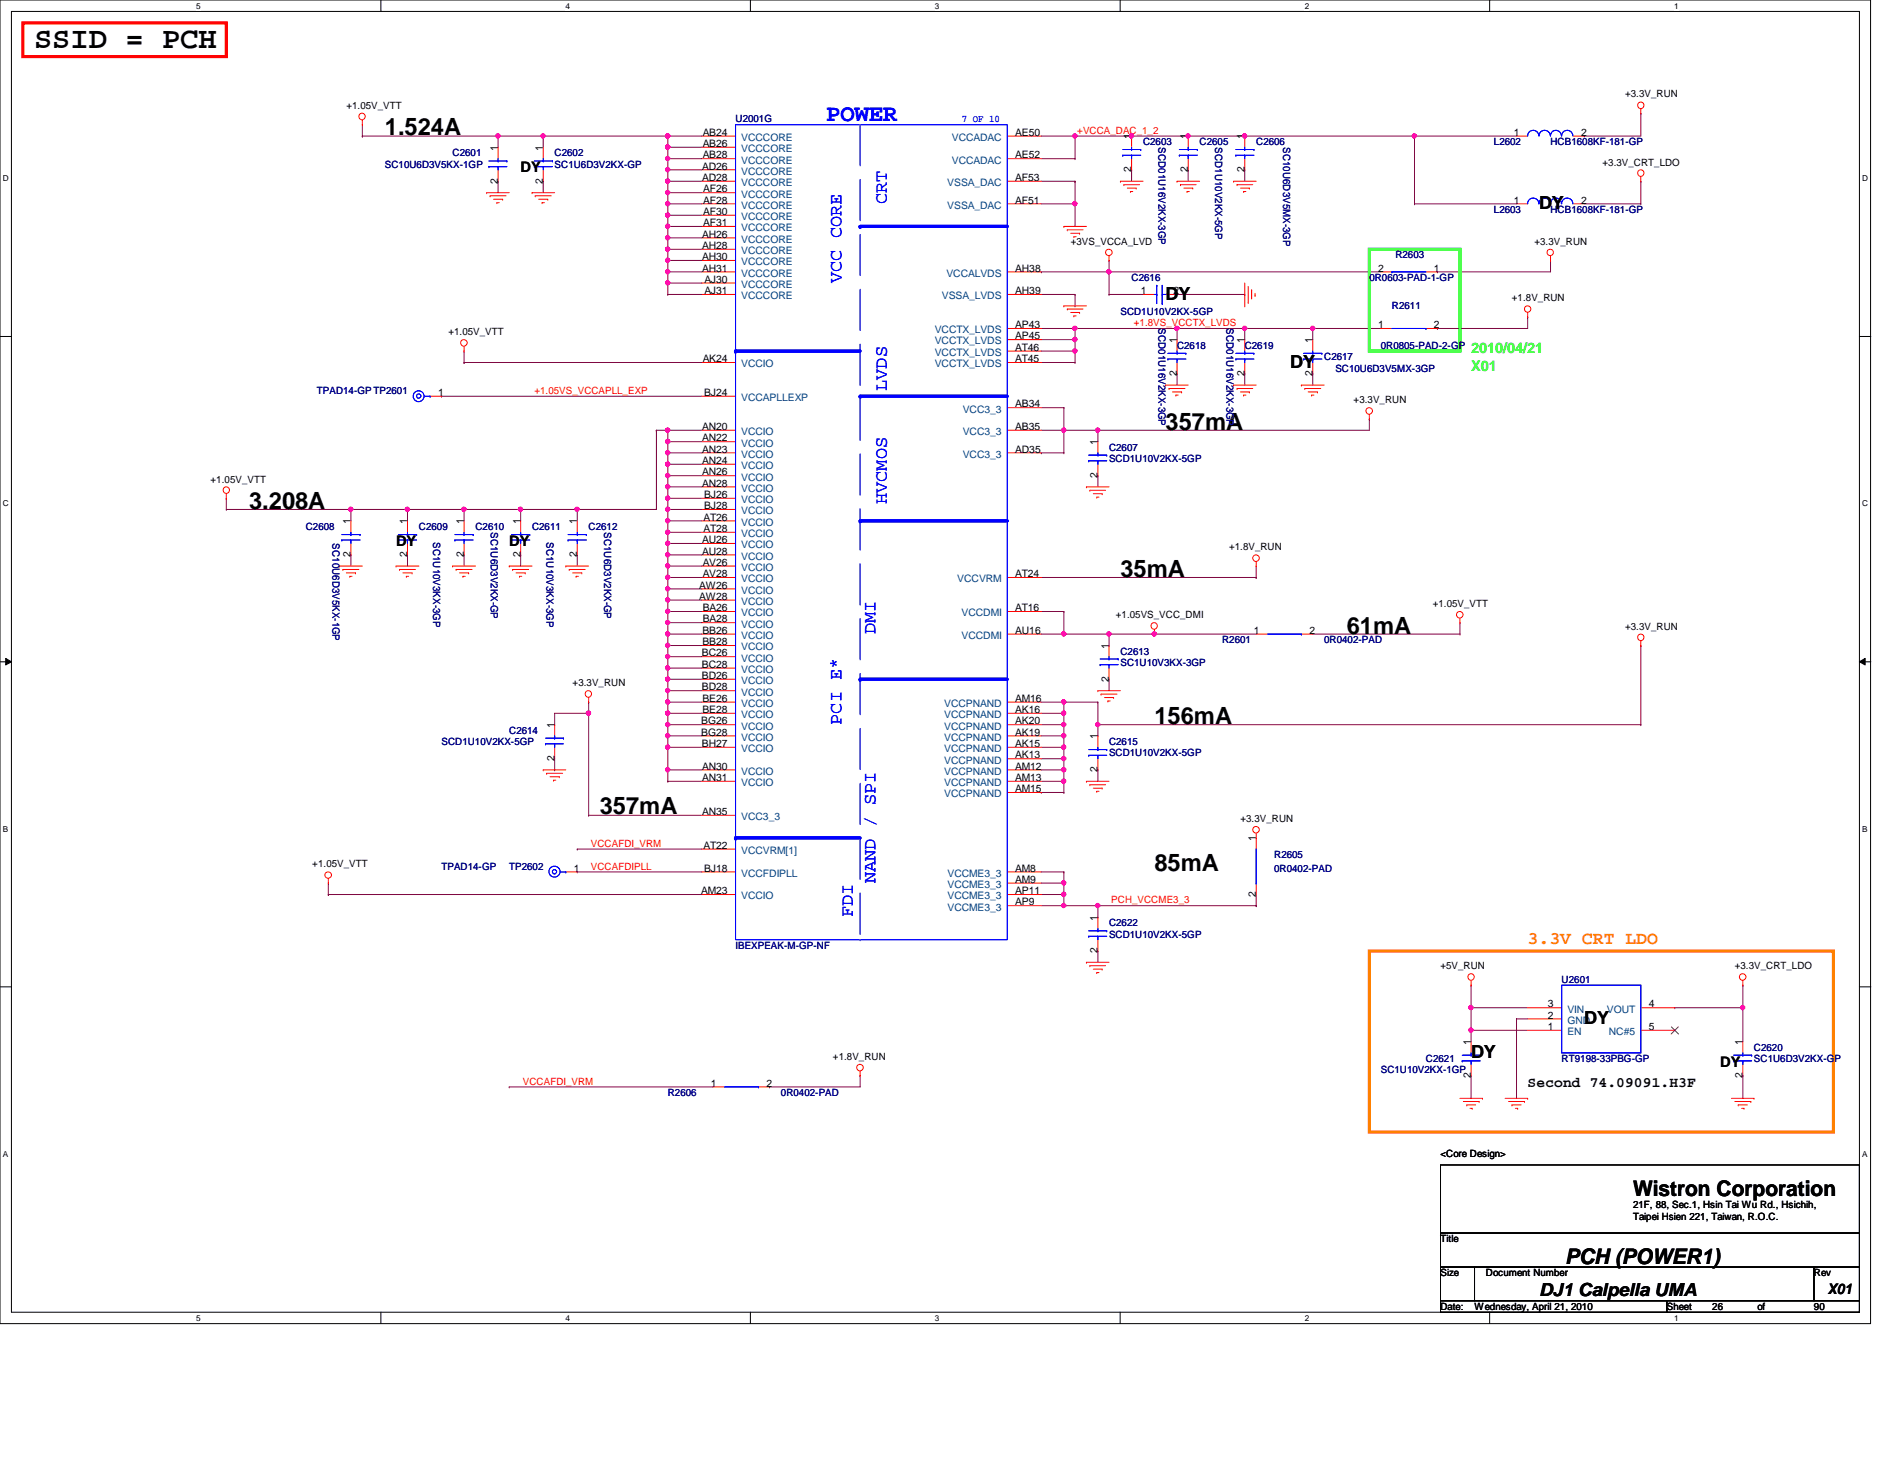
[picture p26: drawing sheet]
<svg xmlns="http://www.w3.org/2000/svg" width="279mm" height="216mm" viewBox="0 0 279 216" stroke-linecap="round" stroke-linejoin="round" font-family="sans-serif">
<defs><g id="words">
<text font-size="4.5" x="5" y="7.2">SSID = PCH</text>
<text font-size="3.5" fill="#00f" x="122.4" y="17.9">POWER</text>
<g font-size="3.5">
<text x="57" y="20">1.524A</text>
<text x="172.7" y="63.6">357mA</text>
<text x="36.9" y="75.4">3.208A</text>
<text x="166" y="85.4">35mA</text>
<text x="199.5" y="93.8">61mA</text>
<text x="171" y="107.2">156mA</text>
<text x="88.9" y="120.6">357mA</text>
<text x="171" y="129">85mA</text>
</g>
<g font-size="3.2">
<text x="241.9" y="177.2">Wistron Corporation</text>
<text x="231.9" y="187.1">PCH (POWER1)</text>
</g>
<g font-size="2.7" fill="#00f">
<text x="131.4" y="30.2" transform="rotate(-90 131.4 30.2)">CRT</text>
<text x="124.7" y="41.9" transform="rotate(-90 124.7 41.9)">VCC CORE</text>
<text x="131.4" y="57.9" transform="rotate(-90 131.4 57.9)">LVDS</text>
<text x="131.4" y="74.6" transform="rotate(-90 131.4 74.6)">HVCMOS</text>
<text x="129.7" y="93.9" transform="rotate(-90 129.7 93.9)">DMI</text>
<text x="124.7" y="107.3" transform="rotate(-90 124.7 107.3)">PCI E*</text>
<text x="129.7" y="130.8" transform="rotate(-90 129.7 130.8)">NAND / SPI</text>
<text x="126.4" y="135.8" transform="rotate(-90 126.4 135.8)">FDI</text>
</g>
<g font-size="2.7">
<text x="228" y="31">DY</text>
<text x="172.7" y="44.4">DY</text>
<text x="191.1" y="54.4">DY</text>
<text x="234.7" y="151.7">DY</text>
<text x="217.9" y="156.7">DY</text>
<text x="228" y="191.9">DJ1 Calpella UMA</text>
</g>
<text font-size="2.7" fill="#ff8000" x="226.3" y="139.7">3.3V CRT LDO</text>
<g font-size="2.2">
<text x="77.1" y="25.5">DY</text>
<text x="58.7" y="80.9">DY</text>
<text x="75.4" y="80.9">DY</text>
<text x="226.3" y="161">Second 74.09091.H3F</text>
<text x="254.8" y="157.9">DY</text>
<text x="270.8" y="191.6">X01</text>
</g>
<g font-size="2.2" fill="#0f0">
<text x="217.9" y="52.3">2010/04/21</text>
<text x="217.9" y="54.9">X01</text>
</g>
<g font-size="1.5">
<text x="51.3" y="16.1">+1.05V_VTT</text>
<text x="240.7" y="14.4">+3.3V_RUN</text>
<text x="73.7" y="22.3" transform="rotate(-90 73.7 22.3)">1</text>
<text x="80.4" y="22.3" transform="rotate(-90 80.4 22.3)">1</text>
<text x="104.1" y="20.1">AB24</text>
<text x="104.1" y="21.8">AB26</text>
<text x="104.1" y="23.5">AB28</text>
<text x="150.4" y="20.1">AE50</text>
<text x="150.4" y="23.5">AE52</text>
<text x="167.6" y="20.6" transform="rotate(-90 167.6 20.6)">1</text>
<text x="176" y="20.6" transform="rotate(-90 176 20.6)">1</text>
<text x="184.4" y="20.6" transform="rotate(-90 184.4 20.6)">1</text>
<text x="224.3" y="20.1">1</text>
<text x="234.2" y="20.1">2</text>
<text x="73.7" y="27.2" transform="rotate(-90 73.7 27.2)">2</text>
<text x="80.4" y="27.2" transform="rotate(-90 80.4 27.2)">2</text>
<text x="104" y="25.1">AD26</text>
<text x="104" y="26.8">AD28</text>
<text x="104.2" y="28.5">AF26</text>
<text x="150.4" y="26.8">AF53</text>
<text x="167.6" y="25.5" transform="rotate(-90 167.6 25.5)">2</text>
<text x="176" y="25.5" transform="rotate(-90 176 25.5)">2</text>
<text x="184.4" y="25.5" transform="rotate(-90 184.4 25.5)">2</text>
<text x="237.4" y="24.5">+3.3V_CRT_LDO</text>
<text x="104" y="35.2">AH26</text>
<text x="104.2" y="30.1">AF28</text>
<text x="104.2" y="31.8">AF30</text>
<text x="104.2" y="33.5">AF31</text>
<text x="150.4" y="30.1">AF51</text>
<text x="224.3" y="30.1">1</text>
<text x="234.2" y="30.1">2</text>
<text x="104" y="36.9">AH28</text>
<text x="104" y="38.5">AH30</text>
<text x="104" y="40.2">AH31</text>
<text x="104.4" y="41.9">AJ30</text>
<text x="150.4" y="40.2">AH38</text>
<text x="158.6" y="36.2">+3VS_VCCA_LVD</text>
<text x="204.2" y="40.2">2</text>
<text x="212.4" y="40.2">1</text>
<text x="227.3" y="36.2">+3.3V_RUN</text>
<text x="104.4" y="43.6">AJ31</text>
<text x="150.4" y="43.6">AH39</text>
<text x="169" y="43.6">1</text>
<text x="173.9" y="43.6">2</text>
<text x="224" y="44.6">+1.8V_RUN</text>
<text x="66.4" y="49.7">+1.05V_VTT</text>
<text x="104.1" y="53.6">AK24</text>
<text x="150.4" y="48.6">AP43</text>
<text x="150.4" y="50.2">AP45</text>
<text x="150.4" y="53.6">AT45</text>
<text x="150.4" y="51.9">AT46</text>
<text x="174.3" y="50.8" transform="rotate(-90 174.3 50.8)">1</text>
<text x="184.4" y="50.8" transform="rotate(-90 184.4 50.8)">1</text>
<text x="194.4" y="50.8" transform="rotate(-90 194.4 50.8)">1</text>
<text x="204.2" y="48.6">1</text>
<text x="212.4" y="48.6">2</text>
<text x="64.9" y="58.6">1</text>
<text x="104.3" y="58.6">BJ24</text>
<text x="174.3" y="55.7" transform="rotate(-90 174.3 55.7)">2</text>
<text x="184.4" y="55.7" transform="rotate(-90 184.4 55.7)">2</text>
<text x="194.4" y="55.7" transform="rotate(-90 194.4 55.7)">2</text>
<text x="200.5" y="59.7">+3.3V_RUN</text>
<text x="104" y="63.7">AN20</text>
<text x="104" y="65.4">AN22</text>
<text x="150.4" y="60.3">AB34</text>
<text x="150.4" y="63.7">AB35</text>
<text x="162.6" y="65.9" transform="rotate(-90 162.6 65.9)">1</text>
<text x="31.2" y="71.5">+1.05V_VTT</text>
<text x="104" y="67">AN23</text>
<text x="104" y="68.7">AN24</text>
<text x="104" y="70.4">AN26</text>
<text x="150.4" y="67">AD35</text>
<text x="162.6" y="70.8" transform="rotate(-90 162.6 70.8)">2</text>
<text x="51.9" y="77.6" transform="rotate(-90 51.9 77.6)">1</text>
<text x="60.3" y="77.6" transform="rotate(-90 60.3 77.6)">1</text>
<text x="68.7" y="77.6" transform="rotate(-90 68.7 77.6)">1</text>
<text x="77.1" y="77.6" transform="rotate(-90 77.1 77.6)">1</text>
<text x="85.5" y="77.6" transform="rotate(-90 85.5 77.6)">1</text>
<text x="104" y="72.1">AN28</text>
<text x="104.2" y="77.1">AT26</text>
<text x="104.3" y="73.7">BJ26</text>
<text x="104.3" y="75.4">BJ28</text>
<text x="51.9" y="82.5" transform="rotate(-90 51.9 82.5)">2</text>
<text x="60.3" y="82.5" transform="rotate(-90 60.3 82.5)">2</text>
<text x="68.7" y="82.5" transform="rotate(-90 68.7 82.5)">2</text>
<text x="77.1" y="82.5" transform="rotate(-90 77.1 82.5)">2</text>
<text x="85.5" y="82.5" transform="rotate(-90 85.5 82.5)">2</text>
<text x="104" y="80.4">AU26</text>
<text x="104" y="82.1">AU28</text>
<text x="104.1" y="83.8">AV26</text>
<text x="104.2" y="78.8">AT28</text>
<text x="182.1" y="81.5">+1.8V_RUN</text>
<text x="103.6" y="87.2">AW26</text>
<text x="103.6" y="88.8">AW28</text>
<text x="104.1" y="85.5">AV28</text>
<text x="150.4" y="85.5">AT24</text>
<text x="212.3" y="89.9">+1.05V_VTT</text>
<text x="104.1" y="93.9">BB26</text>
<text x="104.1" y="95.5">BB28</text>
<text x="104.1" y="90.5">BA26</text>
<text x="104.1" y="92.2">BA28</text>
<text x="150.4" y="90.5">AT16</text>
<text x="150.4" y="93.9">AU16</text>
<text x="165.3" y="91.6">+1.05VS_VCC_DMI</text>
<text x="185.8" y="93.9">1</text>
<text x="194" y="93.9">2</text>
<text x="240.7" y="93.2">+3.3V_RUN</text>
<text x="84.8" y="101.6">+3.3V_RUN</text>
<text x="104" y="97.2">BC26</text>
<text x="104" y="98.9">BC28</text>
<text x="104" y="100.5">BD26</text>
<text x="164.3" y="101" transform="rotate(-90 164.3 101)">2</text>
<text x="164.3" y="96.1" transform="rotate(-90 164.3 96.1)">1</text>
<text x="82.1" y="107.8" transform="rotate(-90 82.1 107.8)">1</text>
<text x="103.9" y="107.3">BG26</text>
<text x="104" y="102.2">BD28</text>
<text x="104.1" y="103.9">BE26</text>
<text x="104.1" y="105.6">BE28</text>
<text x="150.4" y="107.3">AK20</text>
<text x="150.4" y="105.6">AK16</text>
<text x="150.4" y="103.9">AM16</text>
<text x="82.1" y="112.7" transform="rotate(-90 82.1 112.7)">2</text>
<text x="103.9" y="108.9">BG28</text>
<text x="104" y="110.6">BH27</text>
<text x="104" y="114">AN30</text>
<text x="150.4" y="108.9">AK19</text>
<text x="150.4" y="112.3">AK13</text>
<text x="150.4" y="110.6">AK15</text>
<text x="150.4" y="114">AM12</text>
<text x="162.6" y="109.5" transform="rotate(-90 162.6 109.5)">1</text>
<text x="104" y="115.7">AN31</text>
<text x="150.4" y="115.7">AM13</text>
<text x="150.4" y="117.3">AM15</text>
<text x="162.6" y="114.4" transform="rotate(-90 162.6 114.4)">2</text>
<text x="104" y="120.7">AN35</text>
<text x="104.2" y="125.7">AT22</text>
<text x="183.8" y="121.8">+3.3V_RUN</text>
<text x="186.1" y="124.5" transform="rotate(-90 186.1 124.5)">1</text>
<text x="46.3" y="128.4">+1.05V_VTT</text>
<text x="85" y="129.1">1</text>
<text x="104.3" y="129.1">BJ18</text>
<text x="150.4" y="129.1">AM8</text>
<text x="150.4" y="130.7">AM9</text>
<text x="103.9" y="132.4">AM23</text>
<text x="150.4" y="132.4">AP11</text>
<text x="150.4" y="134.1">AP9</text>
<text x="162.6" y="136.3" transform="rotate(-90 162.6 136.3)">1</text>
<text x="186.1" y="132.8" transform="rotate(-90 186.1 132.8)">2</text>
<text x="162.6" y="141.2" transform="rotate(-90 162.6 141.2)">2</text>
<text x="213.4" y="143.5">+5V_RUN</text>
<text x="257" y="143.5">+3.3V_CRT_LDO</text>
<text x="229.3" y="149.2">3</text>
<text x="244.3" y="149.2">4</text>
<text x="217.9" y="154.7" transform="rotate(-90 217.9 154.7)">1</text>
<text x="229.3" y="152.5">1</text>
<text x="229.3" y="150.8">2</text>
<text x="244.3" y="152.5">5</text>
<text x="258.1" y="154.7" transform="rotate(-90 258.1 154.7)">1</text>
<text x="105.3" y="160.9">1</text>
<text x="113.5" y="160.9">2</text>
<text x="123.4" y="156.9">+1.8V_RUN</text>
<text x="217.9" y="159.6" transform="rotate(-90 217.9 159.6)">2</text>
<text x="258.1" y="159.6" transform="rotate(-90 258.1 159.6)">2</text>
<text x="213.4" y="171.4">&lt;Core Design&gt;</text>
<text x="241.9" y="178.9">21F, 88, Sec.1, Hsin Tai Wu Rd., Hsichih,</text>
<text x="213.4" y="183.9">Title</text>
<text x="241.9" y="180.6">Taipei Hsien 221, Taiwan, R.O.C.</text>
<text x="213.4" y="189">Size</text>
<text x="220.1" y="189">Document Number</text>
<text x="268.7" y="189">Rev</text>
<text x="213.4" y="194">Date:</text>
<text x="218.4" y="194">Wednesday, April 21, 2010</text>
<text x="246.9" y="194">Sheet</text>
<text x="253.7" y="194">26</text>
<text x="260.3" y="194">of</text>
<text x="268.7" y="194">90</text>
</g>
<text font-size="1.5" fill="#00f" x="142.5" y="18">7 OF 10</text>
<g font-size="1.5" fill="#000080">
<text x="67.1" y="23.2">C2601</text>
<text x="82.2" y="23.2">C2602</text>
<text x="109" y="18.1">U2001G</text>
<text x="169.3" y="21.5">C2603</text>
<text x="171.6" y="21.8" transform="rotate(90 171.6 21.8)">SCD01U16V2KX-3GP</text>
<text x="177.7" y="21.5">C2605</text>
<text x="180" y="21.8" transform="rotate(90 180 21.8)">SCD1U10V2KX-5GP</text>
<text x="186.1" y="21.5">C2606</text>
<text x="190.1" y="21.8" transform="rotate(90 190.1 21.8)">SC10U6D3V5MX-3GP</text>
<text x="221.3" y="21.5">L2602</text>
<text x="229.7" y="21.5">HCB1608KF-181-GP</text>
<text x="57" y="24.8">SC10U6D3V5KX-1GP</text>
<text x="82.2" y="24.8">SC1U6D3V2KX-GP</text>
<text x="221.3" y="31.5">L2603</text>
<text x="229.7" y="31.5">HCB1608KF-181-GP</text>
<text x="167.6" y="41.6">C2616</text>
<text x="202.9" y="41.6">0R0603-PAD-1-GP</text>
<text x="206.7" y="38.3">R2603</text>
<text x="166" y="46.7">SCD1U10V2KX-5GP</text>
<text x="206.2" y="45.8">R2611</text>
<text x="171.6" y="48.6" transform="rotate(90 171.6 48.6)">SCD01U16V2KX-3GP</text>
<text x="174.4" y="51.6">C2618</text>
<text x="181.7" y="48.6" transform="rotate(90 181.7 48.6)">SCD01U16V2KX-3GP</text>
<text x="184.4" y="51.6">C2619</text>
<text x="196.2" y="53.3">C2617</text>
<text x="204.6" y="51.6">0R0805-PAD-2-GP</text>
<text x="46.9" y="58.4">TPAD14-GP TP2601</text>
<text x="197.8" y="55">SC10U6D3V5MX-3GP</text>
<text x="164.3" y="66.8">C2607</text>
<text x="164.3" y="68.4">SCD1U10V2KX-5GP</text>
<text x="45.3" y="78.5">C2608</text>
<text x="49.2" y="80.5" transform="rotate(90 49.2 80.5)">SC10U6D3V5KX-1GP</text>
<text x="62.1" y="78.5">C2609</text>
<text x="64.2" y="80.3" transform="rotate(90 64.2 80.3)">SC1U10V3KX-3GP</text>
<text x="70.4" y="78.5">C2610</text>
<text x="72.7" y="78.8" transform="rotate(90 72.7 78.8)">SC1U6D3V2KX-GP</text>
<text x="78.8" y="78.5">C2611</text>
<text x="80.9" y="80.3" transform="rotate(90 80.9 80.3)">SC1U10V3KX-3GP</text>
<text x="87.2" y="78.5">C2612</text>
<text x="89.5" y="78.8" transform="rotate(90 89.5 78.8)">SC1U6D3V2KX-GP</text>
<text x="181.1" y="95.2">R2601</text>
<text x="196.2" y="95.2">0R0402-PAD</text>
<text x="166" y="96.9">C2613</text>
<text x="166" y="98.6">SC1U10V3KX-3GP</text>
<text x="65.4" y="110.3">SCD1U10V2KX-5GP</text>
<text x="75.4" y="108.7">C2614</text>
<text x="164.3" y="110.3">C2615</text>
<text x="164.3" y="112">SCD1U10V2KX-5GP</text>
<text x="65.4" y="128.8">TPAD14-GP</text>
<text x="75.4" y="128.8">TP2602</text>
<text x="188.8" y="127.1">R2605</text>
<text x="188.8" y="129.1">0R0402-PAD</text>
<text x="164.3" y="137.2">C2622</text>
<text x="109" y="140.5">IBEXPEAK-M-GP-NF</text>
<text x="164.3" y="138.9">SCD1U10V2KX-5GP</text>
<text x="231.4" y="145.5">U2601</text>
<text x="259.8" y="155.6">C2620</text>
<text x="204.6" y="159">SC1U10V2KX-1GP</text>
<text x="211.2" y="157.3">C2621</text>
<text x="231.4" y="157.3">RT9198-33PBG-GP</text>
<text x="259.8" y="157.3">SC1U6D3V2KX-GP</text>
<text x="98.9" y="162.3">R2606</text>
<text x="115.7" y="162.3">0R0402-PAD</text>
</g>
<g font-size="1.5" fill="#004080">
<text x="109.8" y="20.9">VCCCORE</text>
<text x="109.8" y="22.5">VCCCORE</text>
<text x="141" y="20.9">VCCADAC</text>
<text x="109.8" y="24.2">VCCCORE</text>
<text x="109.8" y="25.9">VCCCORE</text>
<text x="109.8" y="27.6">VCCCORE</text>
<text x="109.8" y="29.3">VCCCORE</text>
<text x="140.3" y="27.6">VSSA_DAC</text>
<text x="141" y="24.2">VCCADAC</text>
<text x="109.8" y="30.9">VCCCORE</text>
<text x="109.8" y="32.6">VCCCORE</text>
<text x="109.8" y="34.2">VCCCORE</text>
<text x="109.8" y="35.9">VCCCORE</text>
<text x="140.3" y="30.9">VSSA_DAC</text>
<text x="109.8" y="37.6">VCCCORE</text>
<text x="109.8" y="39.3">VCCCORE</text>
<text x="109.8" y="41">VCCCORE</text>
<text x="140.2" y="41">VCCALVDS</text>
<text x="109.8" y="42.6">VCCCORE</text>
<text x="109.8" y="44.3">VCCCORE</text>
<text x="139.5" y="44.3">VSSA_LVDS</text>
<text x="138.5" y="49.4">VCCTX_LVDS</text>
<text x="138.5" y="51">VCCTX_LVDS</text>
<text x="138.5" y="52.7">VCCTX_LVDS</text>
<text x="109.8" y="59.4">VCCAPLLEXP</text>
<text x="109.8" y="54.4">VCCIO</text>
<text x="138.5" y="54.4">VCCTX_LVDS</text>
<text x="109.8" y="64.4">VCCIO</text>
<text x="142.6" y="61.1">VCC3_3</text>
<text x="142.6" y="64.4">VCC3_3</text>
<text x="109.8" y="67.8">VCCIO</text>
<text x="109.8" y="69.5">VCCIO</text>
<text x="109.8" y="71.2">VCCIO</text>
<text x="109.8" y="66.1">VCCIO</text>
<text x="142.6" y="67.8">VCC3_3</text>
<text x="109.8" y="72.8">VCCIO</text>
<text x="109.8" y="77.9">VCCIO</text>
<text x="109.8" y="74.5">VCCIO</text>
<text x="109.8" y="76.2">VCCIO</text>
<text x="109.8" y="79.5">VCCIO</text>
<text x="109.8" y="81.2">VCCIO</text>
<text x="109.8" y="82.9">VCCIO</text>
<text x="109.8" y="84.5">VCCIO</text>
<text x="109.8" y="86.2">VCCIO</text>
<text x="109.8" y="87.9">VCCIO</text>
<text x="109.8" y="89.6">VCCIO</text>
<text x="141.8" y="86.2">VCCVRM</text>
<text x="109.8" y="91.3">VCCIO</text>
<text x="109.8" y="92.9">VCCIO</text>
<text x="109.8" y="94.6">VCCIO</text>
<text x="142.5" y="91.3">VCCDMI</text>
<text x="142.5" y="94.6">VCCDMI</text>
<text x="109.8" y="96.3">VCCIO</text>
<text x="109.8" y="98">VCCIO</text>
<text x="109.8" y="99.7">VCCIO</text>
<text x="109.8" y="101.3">VCCIO</text>
<text x="109.8" y="103">VCCIO</text>
<text x="109.8" y="104.7">VCCIO</text>
<text x="109.8" y="106.3">VCCIO</text>
<text x="139.9" y="106.3">VCCPNAND</text>
<text x="139.9" y="104.7">VCCPNAND</text>
<text x="109.8" y="108">VCCIO</text>
<text x="109.8" y="109.7">VCCIO</text>
<text x="109.8" y="111.4">VCCIO</text>
<text x="139.9" y="109.7">VCCPNAND</text>
<text x="139.9" y="108">VCCPNAND</text>
<text x="139.9" y="113.1">VCCPNAND</text>
<text x="139.9" y="111.4">VCCPNAND</text>
<text x="109.8" y="114.7">VCCIO</text>
<text x="109.8" y="116.4">VCCIO</text>
<text x="139.9" y="114.7">VCCPNAND</text>
<text x="139.9" y="116.4">VCCPNAND</text>
<text x="139.9" y="118.1">VCCPNAND</text>
<text x="109.8" y="121.5">VCC3_3</text>
<text x="109.8" y="126.4">VCCVRM[1]</text>
<text x="109.8" y="129.8">VCCFDIPLL</text>
<text x="140.4" y="129.8">VCCME3_3</text>
<text x="140.4" y="131.5">VCCME3_3</text>
<text x="109.8" y="133.2">VCCIO</text>
<text x="140.4" y="133.2">VCCME3_3</text>
<text x="140.4" y="134.8">VCCME3_3</text>
<text x="232.2" y="149.9">VIN</text>
<text x="238" y="149.9">VOUT</text>
<text x="232.2" y="153.3">EN</text>
<text x="232.2" y="151.6">GND</text>
<text x="238.3" y="153.3">NC#5</text>
</g>
<g font-size="1.5" fill="#f00">
<text x="159.6" y="19.8">+VCCA_DAC_1_2</text>
<text x="168" y="48.3">+1.8VS_VCCTX_LVDS</text>
<text x="79.2" y="58.3">+1.05VS_VCCAPLL_EXP</text>
<text x="87.5" y="125.4">VCCAFDI_VRM</text>
<text x="87.5" y="128.8">VCCAFDIPLL</text>
<text x="164.6" y="133.8">PCH_VCCME3_3</text>
<text x="77.5" y="160.6">VCCAFDI_VRM</text>
</g>
<g font-size="1.2">
<text x="29" y="1.3">5</text>
<text x="83.8" y="1.3">4</text>
<text x="138.5" y="1.3">3</text>
<text x="193.3" y="1.3">2</text>
<text x="248" y="1.3">1</text>
<text x=".4" y="26.8">D</text>
<text x="275.9" y="26.8">D</text>
<text x=".4" y="75">C</text>
<text x="275.9" y="75">C</text>
<text x=".4" y="123.1">B</text>
<text x="275.9" y="123.1">B</text>
<text x=".4" y="171.3">A</text>
<text x="275.9" y="171.3">A</text>
<text x="29" y="195.6">5</text>
<text x="83.8" y="195.6">4</text>
<text x="138.5" y="195.6">3</text>
<text x="193.3" y="195.6">2</text>
<text x="248" y="195.6">1</text>
</g>
</g></defs>
<path d="M0 0h277.1v196h-277.1zM1.7 1.7h273.8v192.6h-273.8z" fill="none" stroke="#000" stroke-width=".15"/>
<g fill="#fff">
<path d="M29 .2h.7v1.3h-.7z"/>
<path d="M29 194.5h.7v1.3h-.7z"/>
</g>
<path d="M56.4 0v1.7M56.4 194.3v1.7" fill="none" stroke="#000" stroke-width=".15"/>
<g fill="#fff">
<path d="M83.8 .2h.6v1.3h-.6z"/>
<path d="M83.8 194.5h.6v1.3h-.6z"/>
</g>
<path d="M111.2 0v1.7M111.2 194.3v1.7" fill="none" stroke="#000" stroke-width=".15"/>
<g fill="#fff">
<path d="M138.5 .2h.6v1.3h-.6z"/>
<path d="M138.5 194.5h.6v1.3h-.6z"/>
</g>
<path d="M165.9 0v1.7M165.9 194.3v1.7" fill="none" stroke="#000" stroke-width=".15"/>
<g fill="#fff">
<path d="M193.3 .2h.6v1.3h-.6z"/>
<path d="M193.3 194.5h.6v1.3h-.6z"/>
</g>
<path d="M220.7 0v1.7M220.7 194.3v1.7" fill="none" stroke="#000" stroke-width=".15"/>
<g fill="#fff">
<path d="M248 .2h.7v1.3h-.7z"/>
<path d="M248 194.5h.7v1.3h-.7z"/>
<path d="M.4 25.7h.9v1.4h-.9z"/>
<path d="M275.9 25.7h.8v1.4h-.8z"/>
<path d="M.4 73.9h.9v1.3h-.9z"/>
<path d="M275.9 73.9h.8v1.3h-.8z"/>
</g>
<path d="M0 49.8h1.7M275.5 49.8h1.7" fill="none" stroke="#000" stroke-width=".15"/>
<g fill="#fff">
<path d="M.4 122h.8v1.4h-.8z"/>
<path d="M275.9 122h.7v1.4h-.7z"/>
</g>
<path d="M0 98h1.7M.8 97.5l.9 .5-.9 .5zM275.5 98l.8-.5v1zM275.5 98h1.7" fill="none" stroke="#000" stroke-width=".15"/>
<path d="M.8 97.5l.9 .5-.9 .5zM275.5 98l.8-.5v1z" fill="#000"/>
<g fill="#fff">
<path d="M.4 170.2h.8v1.3h-.8z"/>
<path d="M275.9 170.2h.7v1.3h-.7z"/>
</g>
<path d="M0 146.1h1.7M275.5 146.1h1.7" fill="none" stroke="#000" stroke-width=".15"/>
<path d="M98.9 20.2h.1M98.9 20.2h5.1" fill="none" stroke="#800040" stroke-width=".15"/>
<circle cx="98.9" cy="20.1" r=".32" fill="#f0f"/>
<circle cx="98.9" cy="20.1" r=".32" fill="none" stroke="#f0f" stroke-width=".15"/>
<path d="M80.5 20.2h.1M80.5 26.8h.1M80.5 20.2v1.6M80.5 26.8v1.7M98.9 20.2h.1M98.9 20.2v1.6" fill="none" stroke="#800040" stroke-width=".15"/>
<circle cx="98.9" cy="21.8" r=".32" fill="#f0f"/>
<circle cx="98.9" cy="21.8" r=".32" fill="none" stroke="#f0f" stroke-width=".15"/>
<path d="M98.9 43.6h.1M98.9 41.9h.1M98.9 43.6h5.1M98.9 41.9h5.1" fill="none" stroke="#800040" stroke-width=".15"/>
<circle cx="98.9" cy="41.9" r=".32" fill="#f0f"/>
<circle cx="98.9" cy="41.9" r=".32" fill="none" stroke="#f0f" stroke-width=".15"/>
<path d="M98.9 38.6h.1M98.9 38.6v1.7M98.9 38.6h5.1M98.9 41.9h.1M98.9 40.3h.1M98.9 41.9v1.7M98.9 40.3h5.1" fill="none" stroke="#800040" stroke-width=".15"/>
<circle cx="98.9" cy="38.5" r=".32" fill="#f0f"/>
<circle cx="98.9" cy="38.5" r=".32" fill="none" stroke="#f0f" stroke-width=".15"/>
<path d="M98.9 36.9h.1M98.9 36.9h5.1M98.9 36.9v1.7" fill="none" stroke="#800040" stroke-width=".15"/>
<circle cx="98.9" cy="36.9" r=".32" fill="#f0f"/>
<circle cx="98.9" cy="36.9" r=".32" fill="none" stroke="#f0f" stroke-width=".15"/>
<path d="M98.9 35.2h.1M98.9 35.2h5.1M98.9 35.2v1.7" fill="none" stroke="#800040" stroke-width=".15"/>
<circle cx="98.9" cy="35.2" r=".32" fill="#f0f"/>
<circle cx="98.9" cy="35.2" r=".32" fill="none" stroke="#f0f" stroke-width=".15"/>
<path d="M98.9 33.5h.1M98.9 33.5h5.1M98.9 33.5v1.7" fill="none" stroke="#800040" stroke-width=".15"/>
<circle cx="98.9" cy="33.5" r=".32" fill="#f0f"/>
<circle cx="98.9" cy="33.5" r=".32" fill="none" stroke="#f0f" stroke-width=".15"/>
<path d="M98.9 31.9h.1M98.9 31.9h5.1M98.9 31.9v1.6" fill="none" stroke="#800040" stroke-width=".15"/>
<circle cx="98.9" cy="31.9" r=".32" fill="#f0f"/>
<circle cx="98.9" cy="31.9" r=".32" fill="none" stroke="#f0f" stroke-width=".15"/>
<path d="M98.9 30.2h.1M98.9 30.2h5.1M98.9 30.2v1.7" fill="none" stroke="#800040" stroke-width=".15"/>
<circle cx="98.9" cy="30.2" r=".32" fill="#f0f"/>
<circle cx="98.9" cy="30.2" r=".32" fill="none" stroke="#f0f" stroke-width=".15"/>
<path d="M98.9 28.5h.1M98.9 28.5h5.1M98.9 28.5v1.7" fill="none" stroke="#800040" stroke-width=".15"/>
<circle cx="98.9" cy="28.5" r=".32" fill="#f0f"/>
<circle cx="98.9" cy="28.5" r=".32" fill="none" stroke="#f0f" stroke-width=".15"/>
<path d="M98.9 26.8h.1M98.9 26.8h5.1M98.9 26.8v1.7" fill="none" stroke="#800040" stroke-width=".15"/>
<circle cx="98.9" cy="26.8" r=".32" fill="#f0f"/>
<circle cx="98.9" cy="26.8" r=".32" fill="none" stroke="#f0f" stroke-width=".15"/>
<path d="M98.9 25.1h.1M98.9 25.1h5.1M98.9 25.1v1.7" fill="none" stroke="#800040" stroke-width=".15"/>
<circle cx="98.9" cy="25.1" r=".32" fill="#f0f"/>
<circle cx="98.9" cy="25.1" r=".32" fill="none" stroke="#f0f" stroke-width=".15"/>
<path d="M98.9 23.5h.1M98.9 23.5h5.1M98.9 23.5v1.6" fill="none" stroke="#800040" stroke-width=".15"/>
<circle cx="98.9" cy="23.5" r=".32" fill="#f0f"/>
<circle cx="98.9" cy="23.5" r=".32" fill="none" stroke="#f0f" stroke-width=".15"/>
<path d="M98.9 21.8h.1M98.9 21.8h5.1" fill="none" stroke="#800040" stroke-width=".15"/>
<circle cx="98.9" cy="21.8" r=".32" fill="#f0f"/>
<circle cx="98.9" cy="21.8" r=".32" fill="none" stroke="#f0f" stroke-width=".15"/>
<path d="M98.9 21.8h.1M98.9 21.8v1.7" fill="none" stroke="#800040" stroke-width=".15"/>
<circle cx="98.9" cy="21.8" r=".32" fill="#f0f"/>
<circle cx="98.9" cy="21.8" r=".32" fill="none" stroke="#f0f" stroke-width=".15"/>
<path d="M80.5 20.2h.1M80.5 20.2h18.4" fill="none" stroke="#800040" stroke-width=".15"/>
<circle cx="98.9" cy="20.1" r=".32" fill="#f0f"/>
<circle cx="98.9" cy="20.1" r=".32" fill="none" stroke="#f0f" stroke-width=".15"/>
<circle cx="80.5" cy="20.1" r=".32" fill="#f0f"/>
<circle cx="80.5" cy="20.1" r=".32" fill="none" stroke="#f0f" stroke-width=".15"/>
<path d="M65.4 58.7h.1M65.4 58.7h38.6M98.9 63.7h.1M98.9 63.7h5.1M98.9 63.7v1.7" fill="none" stroke="#800040" stroke-width=".15"/>
<circle cx="98.9" cy="65.4" r=".32" fill="#f0f"/>
<circle cx="98.9" cy="65.4" r=".32" fill="none" stroke="#f0f" stroke-width=".15"/>
<circle cx="98.9" cy="63.7" r=".32" fill="#f0f"/>
<circle cx="98.9" cy="63.7" r=".32" fill="none" stroke="#f0f" stroke-width=".15"/>
<path d="M85.5 75.4h.1M97.2 63.7h.1M97.2 63.7h1.7M97.2 63.7v11.7h-11.7M98.9 115.7h.1M98.9 115.7h5.1" fill="none" stroke="#800040" stroke-width=".15"/>
<circle cx="85.5" cy="75.4" r=".32" fill="#f0f"/>
<circle cx="85.5" cy="75.4" r=".32" fill="none" stroke="#f0f" stroke-width=".15"/>
<path d="M33.5 75.4h.1M33.5 75.4h26.9M52 75.4h.1M52 75.4v1.7M60.4 75.4h.1M60.4 75.4v1.7M52 82.2h.1M52 82.2v1.6M60.4 82.2h.1M60.4 82.2v1.6" fill="none" stroke="#800040" stroke-width=".15"/>
<circle cx="52" cy="75.4" r=".32" fill="#f0f"/>
<circle cx="52" cy="75.4" r=".32" fill="none" stroke="#f0f" stroke-width=".15"/>
<path d="M60.4 75.4h.1M60.4 75.4h8.3M68.7 75.4h.1M68.7 75.4v1.7M68.7 82.2h.1M68.7 82.2v1.6M77.1 82.2h.1M77.1 82.2v1.6M85.5 82.2h.1M85.5 82.2v1.6" fill="none" stroke="#800040" stroke-width=".15"/>
<circle cx="60.3" cy="75.4" r=".32" fill="#f0f"/>
<circle cx="60.3" cy="75.4" r=".32" fill="none" stroke="#f0f" stroke-width=".15"/>
<path d="M68.7 75.4h.1M68.7 75.4h8.4M77.1 75.4h.1M77.1 75.4v1.7" fill="none" stroke="#800040" stroke-width=".15"/>
<circle cx="68.7" cy="75.4" r=".32" fill="#f0f"/>
<circle cx="68.7" cy="75.4" r=".32" fill="none" stroke="#f0f" stroke-width=".15"/>
<path d="M77.1 75.4h.1M77.1 75.4h8.4M85.5 75.4h.1M85.5 75.4v1.7" fill="none" stroke="#800040" stroke-width=".15"/>
<circle cx="77.1" cy="75.4" r=".32" fill="#f0f"/>
<circle cx="77.1" cy="75.4" r=".32" fill="none" stroke="#f0f" stroke-width=".15"/>
<path d="M98.9 65.4h.1M98.9 65.4h5.1M98.9 65.4v1.7" fill="none" stroke="#800040" stroke-width=".15"/>
<circle cx="98.9" cy="65.4" r=".32" fill="#f0f"/>
<circle cx="98.9" cy="65.4" r=".32" fill="none" stroke="#f0f" stroke-width=".15"/>
<path d="M98.9 67.1h.1M98.9 67.1h5.1M98.9 67.1v1.6" fill="none" stroke="#800040" stroke-width=".15"/>
<circle cx="98.9" cy="67" r=".32" fill="#f0f"/>
<circle cx="98.9" cy="67" r=".32" fill="none" stroke="#f0f" stroke-width=".15"/>
<path d="M98.9 68.7h.1M98.9 68.7h5.1M98.9 68.7v1.7" fill="none" stroke="#800040" stroke-width=".15"/>
<circle cx="98.9" cy="68.7" r=".32" fill="#f0f"/>
<circle cx="98.9" cy="68.7" r=".32" fill="none" stroke="#f0f" stroke-width=".15"/>
<path d="M98.9 70.4h.1M98.9 70.4h5.1M98.9 70.4v1.7" fill="none" stroke="#800040" stroke-width=".15"/>
<circle cx="98.9" cy="70.4" r=".32" fill="#f0f"/>
<circle cx="98.9" cy="70.4" r=".32" fill="none" stroke="#f0f" stroke-width=".15"/>
<path d="M98.9 72.1h.1M98.9 72.1h5.1M98.9 72.1v1.7" fill="none" stroke="#800040" stroke-width=".15"/>
<circle cx="98.9" cy="72.1" r=".32" fill="#f0f"/>
<circle cx="98.9" cy="72.1" r=".32" fill="none" stroke="#f0f" stroke-width=".15"/>
<path d="M98.9 73.8h.1M98.9 73.8h5.1M98.9 73.8v1.6" fill="none" stroke="#800040" stroke-width=".15"/>
<circle cx="98.9" cy="73.8" r=".32" fill="#f0f"/>
<circle cx="98.9" cy="73.8" r=".32" fill="none" stroke="#f0f" stroke-width=".15"/>
<path d="M98.9 75.4h.1M98.9 75.4h5.1M98.9 75.4v1.7" fill="none" stroke="#800040" stroke-width=".15"/>
<circle cx="98.9" cy="75.4" r=".32" fill="#f0f"/>
<circle cx="98.9" cy="75.4" r=".32" fill="none" stroke="#f0f" stroke-width=".15"/>
<path d="M98.9 77.1h.1M98.9 77.1h5.1M98.9 77.1v1.7" fill="none" stroke="#800040" stroke-width=".15"/>
<circle cx="98.9" cy="77.1" r=".32" fill="#f0f"/>
<circle cx="98.9" cy="77.1" r=".32" fill="none" stroke="#f0f" stroke-width=".15"/>
<path d="M98.9 78.8h.1M98.9 78.8h5.1M98.9 78.8v1.7" fill="none" stroke="#800040" stroke-width=".15"/>
<circle cx="98.9" cy="78.8" r=".32" fill="#f0f"/>
<circle cx="98.9" cy="78.8" r=".32" fill="none" stroke="#f0f" stroke-width=".15"/>
<path d="M98.9 80.5h.1M98.9 80.5h5.1M98.9 80.5v1.7" fill="none" stroke="#800040" stroke-width=".15"/>
<circle cx="98.9" cy="80.4" r=".32" fill="#f0f"/>
<circle cx="98.9" cy="80.4" r=".32" fill="none" stroke="#f0f" stroke-width=".15"/>
<path d="M98.9 82.2h.1M98.9 82.2h5.1M98.9 82.2v1.6" fill="none" stroke="#800040" stroke-width=".15"/>
<circle cx="98.9" cy="82.1" r=".32" fill="#f0f"/>
<circle cx="98.9" cy="82.1" r=".32" fill="none" stroke="#f0f" stroke-width=".15"/>
<path d="M98.9 83.8h.1M98.9 83.8h5.1M98.9 83.8v1.7" fill="none" stroke="#800040" stroke-width=".15"/>
<circle cx="98.9" cy="83.8" r=".32" fill="#f0f"/>
<circle cx="98.9" cy="83.8" r=".32" fill="none" stroke="#f0f" stroke-width=".15"/>
<path d="M98.9 85.5h.1M98.9 85.5h5.1M98.9 85.5v1.7" fill="none" stroke="#800040" stroke-width=".15"/>
<circle cx="98.9" cy="85.5" r=".32" fill="#f0f"/>
<circle cx="98.9" cy="85.5" r=".32" fill="none" stroke="#f0f" stroke-width=".15"/>
<path d="M98.9 87.2h.1M98.9 87.2h5.1M98.9 87.2v1.7" fill="none" stroke="#800040" stroke-width=".15"/>
<circle cx="98.9" cy="87.2" r=".32" fill="#f0f"/>
<circle cx="98.9" cy="87.2" r=".32" fill="none" stroke="#f0f" stroke-width=".15"/>
<path d="M98.9 88.9h.1M98.9 88.9h5.1M98.9 88.9v1.7" fill="none" stroke="#800040" stroke-width=".15"/>
<circle cx="98.9" cy="88.8" r=".32" fill="#f0f"/>
<circle cx="98.9" cy="88.8" r=".32" fill="none" stroke="#f0f" stroke-width=".15"/>
<path d="M98.9 90.6h.1M98.9 90.6h5.1M98.9 90.6v1.6" fill="none" stroke="#800040" stroke-width=".15"/>
<circle cx="98.9" cy="90.5" r=".32" fill="#f0f"/>
<circle cx="98.9" cy="90.5" r=".32" fill="none" stroke="#f0f" stroke-width=".15"/>
<path d="M98.9 92.2h.1M98.9 92.2h5.1M98.9 92.2v1.7" fill="none" stroke="#800040" stroke-width=".15"/>
<circle cx="98.9" cy="92.2" r=".32" fill="#f0f"/>
<circle cx="98.9" cy="92.2" r=".32" fill="none" stroke="#f0f" stroke-width=".15"/>
<path d="M98.9 93.9h.1M98.9 93.9h5.1M98.9 93.9v1.7" fill="none" stroke="#800040" stroke-width=".15"/>
<circle cx="98.9" cy="93.9" r=".32" fill="#f0f"/>
<circle cx="98.9" cy="93.9" r=".32" fill="none" stroke="#f0f" stroke-width=".15"/>
<path d="M98.9 95.6h.1M98.9 95.6h5.1M98.9 95.6v1.6" fill="none" stroke="#800040" stroke-width=".15"/>
<circle cx="98.9" cy="95.6" r=".32" fill="#f0f"/>
<circle cx="98.9" cy="95.6" r=".32" fill="none" stroke="#f0f" stroke-width=".15"/>
<path d="M98.9 97.2h.1M98.9 97.2h5.1M98.9 97.2v1.7" fill="none" stroke="#800040" stroke-width=".15"/>
<circle cx="98.9" cy="97.2" r=".32" fill="#f0f"/>
<circle cx="98.9" cy="97.2" r=".32" fill="none" stroke="#f0f" stroke-width=".15"/>
<path d="M98.9 98.9h.1M98.9 98.9h5.1M98.9 98.9v1.7" fill="none" stroke="#800040" stroke-width=".15"/>
<circle cx="98.9" cy="98.9" r=".32" fill="#f0f"/>
<circle cx="98.9" cy="98.9" r=".32" fill="none" stroke="#f0f" stroke-width=".15"/>
<path d="M98.9 100.6h.1M98.9 100.6h5.1M98.9 100.6v1.7" fill="none" stroke="#800040" stroke-width=".15"/>
<circle cx="98.9" cy="100.6" r=".32" fill="#f0f"/>
<circle cx="98.9" cy="100.6" r=".32" fill="none" stroke="#f0f" stroke-width=".15"/>
<path d="M98.9 102.3h.1M98.9 102.3h5.1M98.9 102.3v1.7" fill="none" stroke="#800040" stroke-width=".15"/>
<circle cx="98.9" cy="102.3" r=".32" fill="#f0f"/>
<circle cx="98.9" cy="102.3" r=".32" fill="none" stroke="#f0f" stroke-width=".15"/>
<path d="M98.9 104h.1M98.9 104h5.1M98.9 104v1.6" fill="none" stroke="#800040" stroke-width=".15"/>
<circle cx="98.9" cy="103.9" r=".32" fill="#f0f"/>
<circle cx="98.9" cy="103.9" r=".32" fill="none" stroke="#f0f" stroke-width=".15"/>
<path d="M98.9 105.6h.1M98.9 105.6h5.1M98.9 105.6v1.7" fill="none" stroke="#800040" stroke-width=".15"/>
<circle cx="98.9" cy="105.6" r=".32" fill="#f0f"/>
<circle cx="98.9" cy="105.6" r=".32" fill="none" stroke="#f0f" stroke-width=".15"/>
<path d="M98.9 107.3h.1M98.9 107.3h5.1M98.9 107.3v1.7" fill="none" stroke="#800040" stroke-width=".15"/>
<circle cx="98.9" cy="107.3" r=".32" fill="#f0f"/>
<circle cx="98.9" cy="107.3" r=".32" fill="none" stroke="#f0f" stroke-width=".15"/>
<path d="M98.9 109h.1M98.9 109h5.1M98.9 109v1.7" fill="none" stroke="#800040" stroke-width=".15"/>
<circle cx="98.9" cy="108.9" r=".32" fill="#f0f"/>
<circle cx="98.9" cy="108.9" r=".32" fill="none" stroke="#f0f" stroke-width=".15"/>
<path d="M98.9 110.7h.1M98.9 114h.1M98.9 110.7h5.1M98.9 114v1.7" fill="none" stroke="#800040" stroke-width=".15"/>
<circle cx="98.9" cy="114" r=".32" fill="#f0f"/>
<circle cx="98.9" cy="114" r=".32" fill="none" stroke="#f0f" stroke-width=".15"/>
<path d="M87.2 105.6h.1M87.2 105.6v15.1M98.9 114h.1M98.9 114h5.1M87.2 120.7h.1M87.2 120.7h16.8" fill="none" stroke="#800040" stroke-width=".15"/>
<circle cx="87.2" cy="105.6" r=".32" fill="#f0f"/>
<circle cx="87.2" cy="105.6" r=".32" fill="none" stroke="#f0f" stroke-width=".15"/>
<path d="M98.9 110.7h.1M98.9 110.7v3.3" fill="none" stroke="#800040" stroke-width=".15"/>
<circle cx="98.9" cy="110.6" r=".32" fill="#f0f"/>
<circle cx="98.9" cy="110.6" r=".32" fill="none" stroke="#f0f" stroke-width=".15"/>
<path d="M98.9 40.3h.1M98.9 40.3v1.6" fill="none" stroke="#800040" stroke-width=".15"/>
<circle cx="98.9" cy="40.2" r=".32" fill="#f0f"/>
<circle cx="98.9" cy="40.2" r=".32" fill="none" stroke="#f0f" stroke-width=".15"/>
<g fill="none" stroke="#800040" stroke-width=".15">
<path d="M73.8 20.2h.1M73.8 20.2h6.7M68.7 53.7h.1M68.7 53.7h35.3M85.5 129.1h.1M85.5 125.7h.1M85.5 129.1h18.5M85.5 125.7h18.5M127.4 159.3h.1M127.4 159.3v1.7h-13.4M75.4 161h.1M75.4 161h30.2"/>
<path d="M114 161h.1"/>
</g>
<circle cx="73.8" cy="20.1" r=".32" fill="#f0f"/>
<circle cx="73.8" cy="20.1" r=".32" fill="none" stroke="#f0f" stroke-width=".15"/>
<path d="M154.3 26.8h5M154.3 30.2h5M159.3 26.8h.1M159.3 30.2h.1M159.3 26.8v3.4" fill="none" stroke="#800040" stroke-width=".15"/>
<circle cx="159.2" cy="30.2" r=".32" fill="#f0f"/>
<circle cx="159.2" cy="30.2" r=".32" fill="none" stroke="#f0f" stroke-width=".15"/>
<path d="M154.3 20.2h5M159.3 30.2h.1M159.3 20.2h.1M159.3 30.2v3.3" fill="none" stroke="#800040" stroke-width=".15"/>
<circle cx="159.2" cy="20.1" r=".32" fill="#f0f"/>
<circle cx="159.2" cy="20.1" r=".32" fill="none" stroke="#f0f" stroke-width=".15"/>
<path d="M154.3 23.5h5M159.3 23.5h.1M159.3 20.2h.1M159.3 20.2v3.3M154.3 48.6h5M154.3 53.7h5M159.3 48.6h.1M159.3 53.7h.1M159.3 52h.1M159.3 52v1.7" fill="none" stroke="#800040" stroke-width=".15"/>
<circle cx="159.2" cy="52" r=".32" fill="#f0f"/>
<circle cx="159.2" cy="52" r=".32" fill="none" stroke="#f0f" stroke-width=".15"/>
<path d="M154.3 50.3h5M154.3 52h5M159.3 50.3h.1M159.3 48.6h.1M159.3 52h.1M159.3 48.6v3.4" fill="none" stroke="#800040" stroke-width=".15"/>
<circle cx="159.2" cy="50.3" r=".32" fill="#f0f"/>
<circle cx="159.2" cy="50.3" r=".32" fill="none" stroke="#f0f" stroke-width=".15"/>
<path d="M154.3 67.1h.1M154.3 60.4h3.3M154.3 67.1h3.3M154.3 63.7h3.3M157.6 60.4h.1M157.6 63.7h.1M157.6 60.4v3.3" fill="none" stroke="#800040" stroke-width=".15"/>
<circle cx="157.6" cy="63.7" r=".32" fill="#f0f"/>
<circle cx="157.6" cy="63.7" r=".32" fill="none" stroke="#f0f" stroke-width=".15"/>
<path d="M157.6 67.1h.1M157.6 63.7v3.4M162.6 63.7h.1M162.6 63.7h40.3" fill="none" stroke="#800040" stroke-width=".15"/>
<circle cx="162.6" cy="63.7" r=".32" fill="#f0f"/>
<circle cx="162.6" cy="63.7" r=".32" fill="none" stroke="#f0f" stroke-width=".15"/>
<path d="M157.6 63.7h.1M157.6 63.7h5M162.6 70.4h.1M162.6 63.7h.1M162.6 63.7v1.7M162.6 70.4v1.7M154.3 85.5h31.8M154.3 93.9h3.3M157.6 93.9h.1M186.1 85.5h.1" fill="none" stroke="#800040" stroke-width=".15"/>
<circle cx="157.6" cy="93.9" r=".32" fill="#f0f"/>
<circle cx="157.6" cy="93.9" r=".32" fill="none" stroke="#f0f" stroke-width=".15"/>
<path d="M154.3 90.6h3.3M157.6 90.6h.1M157.6 93.9h.1M157.6 93.9h6.7M157.6 90.6v3.3M164.3 93.9h.1M194.5 93.9h21.8M216.3 93.9h.1M216.3 92.2h.1M216.3 92.2v1.7" fill="none" stroke="#800040" stroke-width=".15"/>
<circle cx="164.3" cy="93.9" r=".32" fill="#f0f"/>
<circle cx="164.3" cy="93.9" r=".32" fill="none" stroke="#f0f" stroke-width=".15"/>
<path d="M154.3 104h3.3M157.6 104h.1M157.6 105.6h.1M157.6 104v1.6" fill="none" stroke="#800040" stroke-width=".15"/>
<circle cx="157.6" cy="103.9" r=".32" fill="#f0f"/>
<circle cx="157.6" cy="103.9" r=".32" fill="none" stroke="#f0f" stroke-width=".15"/>
<path d="M154.3 117.3h.1M154.3 117.3h3.3M154.3 115.7h3.3M157.6 115.7h.1M157.6 104h5M162.6 104h.1M162.6 107.3h.1M162.6 114h.1M162.6 109h.1M162.6 104v5M162.6 114v1.7" fill="none" stroke="#800040" stroke-width=".15"/>
<circle cx="157.6" cy="115.7" r=".32" fill="#f0f"/>
<circle cx="157.6" cy="115.7" r=".32" fill="none" stroke="#f0f" stroke-width=".15"/>
<path d="M154.3 114h3.3M154.3 112.4h3.3M157.6 117.3h.1M157.6 114h.1M157.6 115.7h.1M157.6 112.4h.1M157.6 114v3.3" fill="none" stroke="#800040" stroke-width=".15"/>
<circle cx="157.6" cy="112.3" r=".32" fill="#f0f"/>
<circle cx="157.6" cy="112.3" r=".32" fill="none" stroke="#f0f" stroke-width=".15"/>
<path d="M157.6 114h.1M157.6 112.4v1.6" fill="none" stroke="#800040" stroke-width=".15"/>
<circle cx="157.6" cy="114" r=".32" fill="#f0f"/>
<circle cx="157.6" cy="114" r=".32" fill="none" stroke="#f0f" stroke-width=".15"/>
<path d="M154.3 110.7h3.3M154.3 109h3.3M157.6 110.7h.1M157.6 112.4h.1M157.6 109h.1M157.6 110.7v1.7" fill="none" stroke="#800040" stroke-width=".15"/>
<circle cx="157.6" cy="108.9" r=".32" fill="#f0f"/>
<circle cx="157.6" cy="108.9" r=".32" fill="none" stroke="#f0f" stroke-width=".15"/>
<path d="M157.6 110.7h.1M157.6 109v1.7" fill="none" stroke="#800040" stroke-width=".15"/>
<circle cx="157.6" cy="110.6" r=".32" fill="#f0f"/>
<circle cx="157.6" cy="110.6" r=".32" fill="none" stroke="#f0f" stroke-width=".15"/>
<path d="M154.3 107.3h3.3M157.6 107.3h.1" fill="none" stroke="#800040" stroke-width=".15"/>
<circle cx="157.6" cy="107.3" r=".32" fill="#f0f"/>
<circle cx="157.6" cy="107.3" r=".32" fill="none" stroke="#f0f" stroke-width=".15"/>
<path d="M154.3 105.6h3.3M157.6 109h.1M157.6 105.6h.1M157.6 107.3v1.7" fill="none" stroke="#800040" stroke-width=".15"/>
<circle cx="157.6" cy="105.6" r=".32" fill="#f0f"/>
<circle cx="157.6" cy="105.6" r=".32" fill="none" stroke="#f0f" stroke-width=".15"/>
<path d="M157.6 107.3h.1M157.6 105.6v1.7M154.3 134.1h3.3M157.6 134.1h.1" fill="none" stroke="#800040" stroke-width=".15"/>
<circle cx="157.6" cy="134.1" r=".32" fill="#f0f"/>
<circle cx="157.6" cy="134.1" r=".32" fill="none" stroke="#f0f" stroke-width=".15"/>
<path d="M154.3 129.1h3.3M157.6 129.1h.1M157.6 130.8h.1M157.6 129.1v1.7M157.6 134.1h5M162.6 134.1h.1" fill="none" stroke="#800040" stroke-width=".15"/>
<circle cx="162.6" cy="134.1" r=".32" fill="#f0f"/>
<circle cx="162.6" cy="134.1" r=".32" fill="none" stroke="#f0f" stroke-width=".15"/>
<path d="M154.3 130.8h3.3M157.6 130.8h.1" fill="none" stroke="#800040" stroke-width=".15"/>
<circle cx="157.6" cy="130.7" r=".32" fill="#f0f"/>
<circle cx="157.6" cy="130.7" r=".32" fill="none" stroke="#f0f" stroke-width=".15"/>
<path d="M154.3 132.5h3.3M157.6 132.5h.1M157.6 130.8v1.7" fill="none" stroke="#800040" stroke-width=".15"/>
<circle cx="157.6" cy="132.4" r=".32" fill="#f0f"/>
<circle cx="157.6" cy="132.4" r=".32" fill="none" stroke="#f0f" stroke-width=".15"/>
<path d="M164.3 95.6h.1M171 93.9h.1M171 93.9h-6.7v1.7M164.3 100.6h.1M164.3 100.6v1.7M157.6 134.1h.1M157.6 132.5v1.6M162.6 135.8h.1M186.1 134.1h.1M186.1 134.1h-23.5v1.7M162.6 140.8h.1M162.6 140.8v1.7" fill="none" stroke="#800040" stroke-width=".15"/>
<circle cx="171" cy="93.9" r=".32" fill="#f0f"/>
<circle cx="171" cy="93.9" r=".32" fill="none" stroke="#f0f" stroke-width=".15"/>
<g fill="none" stroke="#800040" stroke-width=".15">
<path d="M53.7 18.5v1.7M53.7 20.2h.1M53.7 20.2h20.1M73.8 26.8h.1M73.8 20.2h.1M73.8 20.2v1.6M73.8 26.8v1.7M68.7 53.7h.1M68.7 52v1.7M33.5 73.8h.1M33.5 73.8v1.6M202.9 62.1h.1"/>
<path d="M202.9 62.1v1.6M171 93.9h.1M171 93.9h15.1M186.1 85.5h.1M186.1 83.8v1.7M243.1 95.6h.1M243.1 95.6v11.7M82.2 107.3h.1M82.2 114h.1M82.2 112.4v1.6M87.2 105.6h.1M87.2 104h.1"/>
<path d="M87.2 105.6h-5v1.7M87.2 104v1.6M162.6 107.3h80.5M243.1 107.3h.1M48.6 132.5h.1M48.6 130.8v1.7M48.6 132.5h55.4M186.1 134.1h.1M186.1 132.5v1.6"/>
</g>
<circle cx="162.6" cy="107.3" r=".32" fill="#f0f"/>
<circle cx="162.6" cy="107.3" r=".32" fill="none" stroke="#f0f" stroke-width=".15"/>
<path d="M217.9 159.3h.1M217.9 152.6h.1M217.9 152.6v1.7M217.9 159.3v3.3M248.1 149.2h.1M248.1 149.2h10.1M258.2 159.3h.1M258.2 149.2h.1M258.2 149.2v5.1M258.2 159.3v3.3" fill="none" stroke="#800040" stroke-width=".15"/>
<circle cx="258.2" cy="149.2" r=".32" fill="#f0f"/>
<circle cx="258.2" cy="149.2" r=".32" fill="none" stroke="#f0f" stroke-width=".15"/>
<path d="M217.9 145.9h.1M217.9 152.6h.1M217.9 145.9v3.3M217.9 152.6h8.4M224.7 150.9h.1M224.7 150.9v11.7M224.7 150.9h1.6M258.2 145.9h.1M258.2 145.9v3.3" fill="none" stroke="#800040" stroke-width=".15"/>
<circle cx="217.9" cy="152.5" r=".32" fill="#f0f"/>
<circle cx="217.9" cy="152.5" r=".32" fill="none" stroke="#f0f" stroke-width=".15"/>
<path d="M217.9 149.2h.1M217.9 149.2v3.4M217.9 149.2h8.4" fill="none" stroke="#800040" stroke-width=".15"/>
<circle cx="217.9" cy="149.2" r=".32" fill="#f0f"/>
<circle cx="217.9" cy="149.2" r=".32" fill="none" stroke="#f0f" stroke-width=".15"/>
<path d="M159.3 48.6h.1M159.3 48.6h15.1" fill="none" stroke="#800040" stroke-width=".15"/>
<circle cx="159.2" cy="48.6" r=".32" fill="#f0f"/>
<circle cx="159.2" cy="48.6" r=".32" fill="none" stroke="#f0f" stroke-width=".15"/>
<path d="M174.4 48.6h.1M174.4 48.6h10M194.5 48.6h.1M194.5 48.6h10.1" fill="none" stroke="#800040" stroke-width=".15"/>
<circle cx="194.5" cy="48.6" r=".32" fill="#f0f"/>
<circle cx="194.5" cy="48.6" r=".32" fill="none" stroke="#f0f" stroke-width=".15"/>
<path d="M184.4 48.6h.1M184.4 48.6v1.7M184.4 48.6h10.1" fill="none" stroke="#800040" stroke-width=".15"/>
<circle cx="184.4" cy="48.6" r=".32" fill="#f0f"/>
<circle cx="184.4" cy="48.6" r=".32" fill="none" stroke="#f0f" stroke-width=".15"/>
<path d="M174.4 55.3h.1M174.4 48.6h.1M174.4 48.6v1.7M174.4 55.3v1.7M184.4 55.3h.1M184.4 55.3v1.7M194.5 48.6h.1M194.5 55.3h.1M194.5 48.6v1.7M194.5 55.3v1.7M212.9 48.6h.1M212.9 48.6h13.4" fill="none" stroke="#800040" stroke-width=".15"/>
<circle cx="174.3" cy="48.6" r=".32" fill="#f0f"/>
<circle cx="174.3" cy="48.6" r=".32" fill="none" stroke="#f0f" stroke-width=".15"/>
<path d="M164.3 38.6h.1M164.3 38.6v1.7M164.3 40.3h.1M164.3 40.3h40.3M226.3 46.9h.1M226.3 46.9v1.7" fill="none" stroke="#800040" stroke-width=".15"/>
<circle cx="164.3" cy="40.2" r=".32" fill="#f0f"/>
<circle cx="164.3" cy="40.2" r=".32" fill="none" stroke="#f0f" stroke-width=".15"/>
<g fill="none" stroke="#800040" stroke-width=".15">
<path d="M243.1 16.8h.1M243.1 16.8v3.4h-8.4M176 20.2h.1M176 20.2h8.4M229.7 38.6h.1M229.7 38.6v1.7h-16.8M234.7 20.2h.1M164.3 43.6h.1M164.3 40.3h.1M164.3 43.6h5M164.3 40.3v3.3M174.4 43.6h10"/>
<path d="M184.4 43.6h.1M212.9 40.3h.1"/>
</g>
<circle cx="176" cy="20.1" r=".32" fill="#f0f"/>
<circle cx="176" cy="20.1" r=".32" fill="none" stroke="#f0f" stroke-width=".15"/>
<path d="M167.6 20.2h.1M167.6 20.2h8.4" fill="none" stroke="#800040" stroke-width=".15"/>
<circle cx="167.6" cy="20.1" r=".32" fill="#f0f"/>
<circle cx="167.6" cy="20.1" r=".32" fill="none" stroke="#f0f" stroke-width=".15"/>
<path d="M209.5 20.2h.1M209.5 20.2h15.2" fill="none" stroke="#800040" stroke-width=".15"/>
<circle cx="209.5" cy="20.1" r=".32" fill="#f0f"/>
<circle cx="209.5" cy="20.1" r=".32" fill="none" stroke="#f0f" stroke-width=".15"/>
<g fill="none" stroke="#800040" stroke-width=".15">
<path d="M159.3 20.2h8.3M167.6 20.2h.1M167.6 25.1h.1M167.6 25.1v1.7M176 25.1h.1M176 25.1v1.7M184.4 25.1h.1M184.4 20.2h.1M184.4 20.2h25.1M184.4 25.1v1.7M209.5 30.2h.1M209.5 30.2h15.2"/>
<path d="M234.7 30.2h8.4M243.1 26.8h.1M243.1 30.2h.1M243.1 26.8v3.4M154.3 40.3h.1M154.3 40.3h10M154.3 43.6h5M159.3 43.6h.1M159.3 45.3h.1M159.3 43.6v1.7"/>
</g>
<circle cx="184.4" cy="20.1" r=".32" fill="#f0f"/>
<circle cx="184.4" cy="20.1" r=".32" fill="none" stroke="#f0f" stroke-width=".15"/>
<path d="M209.5 20.2h.1M209.5 20.2v10" fill="none" stroke="#800040" stroke-width=".15"/>
<g fill="none" stroke="#f00" stroke-width=".15">
<path d="M53.7 18.5h.1M53.7 17.8v.7M243.1 16.8h.1M243.1 16.1v.7M72.1 28.5h.1M72.1 28.5h3.3M72.6 29h.1M72.6 29h2.4M73.1 29.5h1.4M73.6 30h.1M73.6 30h.4M73.8 21.8v1.7"/>
<path d="M73.8 25.1v1.7M74.5 29.5h.1M78.8 28.5h.1M78.8 28.5h3.4M79.3 29h.1M79.3 29h2.4M79.8 29.5h1.4M80.3 30h.1M80.3 30h.3M80.5 21.8v1.7M80.5 25.1v1.7M81.2 29.5h.1"/>
<path d="M104 28.5h5M104 33.5h5M104 26.8h5M104 30.2h5M104 20.2h5M104 21.8h5M104 23.5h5M104 25.1h5M104 31.9h5M104 35.2h5M104 36.9h5M104 38.6h5"/>
<path d="M149.2 26.8h5.1M149.2 30.2h5.1M149.2 20.2h5.1M149.2 23.5h5.1M157.6 33.5h.1M157.6 33.5h3.4M158.1 34h.1M158.1 34h2.3M158.6 34.5h1.3M159.1 35.1h.1M159.1 35.1h.3M159.9 34.5h.1"/>
<path d="M164.3 38.6h.1M164.3 37.9v.7M166 26.8h.1M166 26.8h3.3M166.5 27.3h.1M166.5 27.3h2.3M167 27.9h1.3M167.5 28.4h.1M167.5 28.4h.3M167.6 20.2v1.6M167.6 23.5v1.6M168.3 27.9h.1"/>
<path d="M174.4 26.8h.1M174.4 26.8h3.3M174.9 27.3h.1M174.9 27.3h2.3M175.4 27.9h1.3M175.9 28.4h.1M175.9 28.4h.3M176 20.2v1.6M176 23.5v1.6M176.7 27.9h.1M182.8 26.8h.1M182.8 26.8h3.3"/>
<path d="M183.3 27.3h.1M183.3 27.3h2.3M183.8 27.9h1.3M184.2 28.4h.1M184.2 28.4h.4M184.4 20.2v1.6M184.4 23.5v1.6M185.1 27.9h.1M224.7 30.2h1.6M224.7 20.2h1.6M229.7 38.6h.1M229.7 37.9v.7"/>
<path d="M233 30.2h1.7M233 20.2h1.7M243.1 26.8h.1M243.1 26.2v.6M63.7 58.7h1.7M68.7 52h.1M68.7 51.3v.7M104 58.7h5M104 43.6h5M104 40.3h5M104 41.9h5M104 53.7h5"/>
<path d="M149.2 48.6h5.1M149.2 43.6h5.1M149.2 40.3h5.1M149.2 50.3h5.1M149.2 53.7h5.1M149.2 52h5.1M157.6 45.3h.1M157.6 45.3h3.4M158.1 45.8h.1M158.1 45.8h2.3M158.6 46.3h1.3M159.1 46.8h.1"/>
<path d="M159.1 46.8h.3M159.9 46.3h.1M169.3 43.6h1.7M172.7 57h.1M172.7 57h3.3M172.7 43.6h1.7M173.2 57.5h.1M173.2 57.5h2.4M173.7 58h1.3M174.2 58.5h.1M174.2 58.5h.3M174.4 50.3v1.7"/>
<path d="M174.4 53.7v1.6M175 58h.1M182.8 57h.1M182.8 57h3.3M183.3 57.5h.1M183.3 57.5h2.3M183.8 58h1.3M184.2 58.5h.1M184.2 58.5h.4M184.4 45.3h.1M184.4 41.9v3.4M184.4 50.3v1.7"/>
<path d="M184.4 53.7v1.6M184.9 44.8h.1M184.9 42.4v2.4M185.1 58h.1M185.4 42.9h.1M185.4 42.9v1.4M185.9 43.8h.1M185.9 43.4v.4M192.8 57h.1M192.8 57h3.4M193.3 57.5h.1M193.3 57.5h2.4"/>
<path d="M193.8 58h1.4M194.3 58.5h.1M194.3 58.5h.3M194.5 50.3v1.7M194.5 53.7v1.6M195.2 58h.1M204.6 48.6h1.6M204.6 40.3h1.6M211.2 48.6h1.7M211.2 40.3h1.7M226.3 46.9h.1M226.3 46.3v.6"/>
<path d="M33.5 73.8h.1M33.5 73.1v.7M52 77.1v1.7M60.4 77.1v1.7M68.7 77.1v1.7M77.1 77.1v1.7M85.5 77.1v1.7M104 72.1h5M104 67.1h5M104 68.7h5M104 70.4h5M104 77.1h5"/>
<path d="M104 78.8h5M104 73.8h5M104 75.4h5M104 63.7h5M104 65.4h5M149.2 67.1h5.1M149.2 60.4h5.1M149.2 63.7h5.1M161 72.1h.1M161 72.1h3.3M161.5 72.6h.1M161.5 72.6h2.3"/>
<path d="M162 73.1h1.3M162.5 73.6h.1M162.5 73.6h.3M162.6 65.4v1.7M162.6 68.7v1.7M163.3 73.1h.1M202.9 62.1h.1M202.9 61.4v.7M50.3 83.8h.1M50.3 83.8h3.4M50.8 84.3h.1M50.8 84.3h2.4"/>
<path d="M51.3 84.8h1.4M51.8 85.3h.1M51.8 85.3h.4M52 80.5v1.7M52.7 84.8h.1M58.7 83.8h.1M58.7 83.8h3.4M59.2 84.3h.1M59.2 84.3h2.4M59.7 84.8h1.3M60.2 85.3h.1M60.2 85.3h.3"/>
<path d="M60.4 80.5v1.7M61 84.8h.1M67.1 83.8h.1M67.1 83.8h3.3M67.6 84.3h.1M67.6 84.3h2.3M68.1 84.8h1.3M68.6 85.3h.1M68.6 85.3h.3M68.7 80.5v1.7M69.4 84.8h.1M75.4 83.8h.1"/>
<path d="M75.4 83.8h3.4M75.9 84.3h.1M75.9 84.3h2.4M76.5 84.8h1.3M77 85.3h.1M77 85.3h.3M77.1 80.5v1.7M77.8 84.8h.1M83.8 83.8h.1M83.8 83.8h3.4M84.3 84.3h.1M84.3 84.3h2.4"/>
<path d="M84.8 84.8h1.4M85.3 85.3h.1M85.3 85.3h.4M85.5 80.5v1.7M86.2 84.8h.1M104 83.8h5M104 93.9h5M104 80.5h5M104 82.2h5M104 85.5h5M104 87.2h5M104 88.9h5"/>
<path d="M104 90.6h5M104 92.2h5M104 95.6h5M104 97.2h5M104 98.9h5M149.2 93.9h5.1M149.2 85.5h5.1M149.2 90.6h5.1M164.3 95.6v1.6M164.3 98.9v1.7M171 93.9h.1M171 93.2v.7"/>
<path d="M186.1 83.8h.1M186.1 83.2v.6M186.1 93.9h1.7M192.8 93.9h1.7M216.3 92.2h.1M216.3 91.6v.6M243.1 95.6h.1M243.1 94.9v.7M80.5 114h.1M80.5 114h3.3M81 114.5h.1M81 114.5h2.4"/>
<path d="M81.5 115h1.3M82 115.5h.1M82 115.5h.3M82.2 107.3v1.7M82.2 110.7v1.7M82.8 115h.1M87.2 104h.1M87.2 103.3v.7M104 115.7h5M104 102.3h5M104 114h5M104 109h5"/>
<path d="M104 107.3h5M104 100.6h5M104 104h5M104 105.6h5M104 110.7h5M149.2 115.7h5.1M149.2 114h5.1M149.2 109h5.1M149.2 107.3h5.1M149.2 104h5.1M149.2 105.6h5.1M149.2 110.7h5.1"/>
<path d="M149.2 112.4h5.1M149.2 117.3h5.1M161 115.7h.1M161 115.7h3.3M161.5 116.2h.1M161.5 116.2h2.3M162 116.7h1.3M162.5 117.2h.1M162.5 117.2h.3M162.6 102.3h.1M162.6 102.3h3.4M162.6 109v1.7"/>
<path d="M162.6 112.4v1.6M163.1 102.8h.1M163.1 102.8h2.4M163.3 116.7h.1M163.6 103.3h1.4M164.1 103.8h.1M164.1 103.8h.4M165 103.3h.1M48.6 130.8h.1M48.6 130.1v.7M83.8 129.1h1.7M104 129.1h5"/>
<path d="M104 125.7h5M104 132.5h5M104 120.7h5M149.2 129.1h5.1M149.2 132.5h5.1M149.2 130.8h5.1M149.2 134.1h5.1M162.6 135.8v1.7M162.6 139.1v1.7M186.1 124.1h.1M186.1 123.4v2.3M186.1 130.8v1.7"/>
<path d="M127.4 159.3h.1M127.4 158.6v.7M161 142.5h.1M161 142.5h3.3M161.5 143h.1M161.5 143h2.3M162 143.5h1.3M162.5 144h.1M162.5 144h.3M163.3 143.5h.1M217.9 145.9h.1M217.9 145.2v.7"/>
<path d="M217.9 154.3v1.6M217.9 157.6v1.7M226.3 152.6h5.1M226.3 150.9h5.1M226.3 149.2h5.1M243.1 152.6h5M243.1 149.2h5M258.2 145.9h.1M258.2 145.2v.7M258.2 154.3v1.6M258.2 157.6v1.7M105.6 161h1.7"/>
<path d="M112.4 161h1.6M216.3 162.6h3.3M216.8 163.1h2.3M217.3 163.6h.1M217.3 163.6h1.3M217.8 164.1h.3M218.1 164.1h.1M219.1 163.1h.1M219.6 162.6h.1M223 162.6h3.3M223.5 163.1h2.3M224 163.6h.1"/>
<path d="M224 163.6h1.3M224.5 164.1h.3M224.8 164.1h.1M225.8 163.1h.1M226.3 162.6h.1M256.5 162.6h3.3M257 163.1h2.4M257.5 163.6h.1M257.5 163.6h1.4M258 164.1h.4M258.4 164.1h.1M259.4 163.1h.1"/>
<path d="M259.8 162.6h.1"/>
<circle cx="53.6" cy="17.2" r=".48"/>
<circle cx="243.1" cy="15.6" r=".48"/>
<circle cx="164.3" cy="37.4" r=".48"/>
<circle cx="229.7" cy="37.4" r=".47"/>
<circle cx="243.1" cy="25.6" r=".48"/>
<circle cx="68.7" cy="50.8" r=".49"/>
<circle cx="226.3" cy="45.8" r=".47"/>
<circle cx="33.5" cy="72.6" r=".48"/>
<circle cx="202.8" cy="60.8" r=".49"/>
<circle cx="171" cy="92.7" r=".48"/>
<circle cx="186.1" cy="82.7" r=".49"/>
<circle cx="216.3" cy="91" r=".49"/>
<circle cx="243.1" cy="94.4" r=".48"/>
<circle cx="87.2" cy="102.8" r=".48"/>
<circle cx="48.6" cy="129.6" r=".48"/>
<circle cx="186.1" cy="122.9" r=".49"/>
<circle cx="127.4" cy="158.1" r=".49"/>
<circle cx="217.9" cy="144.7" r=".48"/>
<circle cx="258.2" cy="144.7" r=".49"/>
</g>
<path d="M213.4 172.5h62.1v10.1h-62.1zM213.4 182.6h62.1v5h-62.1zM213.4 187.6h5v5h-5zM213.4 192.6h33.5v1.7h-33.5zM218.4 187.6h50.3v5h-50.3zM246.9 192.6h28.6v1.7h-28.6zM268.7 187.6h6.8v5h-6.8z" fill="none" stroke="#000" stroke-width=".15"/>
<path d="M3.4 3.4h30.1v5h-30.1z" fill="none" stroke="#f00" stroke-width=".47"/>
<path d="M202.9 140.8h68.7v26.8h-68.7z" fill="none" stroke="#ff8000" stroke-width=".47"/>
<path d="M202.9 36.9h13.4v15.1h-13.4z" fill="none" stroke="#0f0" stroke-width=".47"/>
<g fill="none" stroke="#00f" stroke-width=".15">
<path d="M109 18.5h40.2v120.6h-40.2zM72.4 24.7h.1M72.4 23.8h2.7M72.4 24.7h2.7M73.8 23.8h.1M73.8 24.7h.1M73.8 23.5v.3M73.8 24.7v.4M75.1 23.8h.1M79.2 24.7h.1M79.2 23.8h2.6M79.2 24.7h2.6"/>
<path d="M80.5 23.8h.1M80.5 24.7h.1M80.5 23.5v.3M80.5 24.7v.4M81.8 23.8h.1M166.3 23h.1M166.3 22.1h2.7M166.3 23h2.7M167.6 22.1h.1M167.6 23h.1M167.6 21.8v.3M167.6 23v.5"/>
<path d="M169 22.1h.1M174.7 23h.1M174.7 22.1h2.7M174.7 23h2.7M176 22.1h.1M176 23h.1M176 21.8v.3M176 23v.5M177.4 22.1h.1M183.1 23h.1M183.1 22.1h2.7M183.1 23h2.7"/>
<path d="M184.4 22.1h.1M184.4 23h.1M184.4 21.8v.3M184.4 23v.5M185.8 22.1h.1M226.3 30.2a.83 .83 0 0 1 .8-.9 .83 .83 0 0 1 .9 .9M228 20.1a.83 .83 0 0 0-.9-.8 .83 .83 0 0 0-.8 .9M228 30.2a.83 .83 0 0 1 .8-.9 .83 .83 0 0 1 .9 .9M229.7 20.1a.83 .83 0 0 0-.9-.8 .83 .83 0 0 0-.8 .9M229.7 30.2a.81 .81 0 0 1 .8-.9 .81 .81 0 0 1 .8 .9M231.3 20.1a.81 .81 0 0 0-.8-.8 .81 .81 0 0 0-.8 .9M231.4 30.2a.83 .83 0 0 1 .8-.9 .83 .83 0 0 1 .8 .9"/>
<path d="M233 20.1a.83 .83 0 0 0-.8-.8 .83 .83 0 0 0-.8 .9M62.9 58.7h.8M63.7 58.7h.1M171 43.6h.4M171.4 43.6h.1M171.4 42.2h.1M171.4 42.2v2.8M172.2 43.6h.1M172.2 45h.1M172.2 43.6h.5M172.2 42.2v2.8M173 53.2h.1"/>
<path d="M173 52.3h2.7M173 53.2h2.7M174.4 52.3h.1M174.4 53.2h.1M174.4 52v.3M174.4 53.2v.5M175.7 52.3h.1M183.1 53.2h.1M183.1 52.3h2.7M183.1 53.2h2.7M184.4 52.3h.1M184.4 53.2h.1"/>
<path d="M184.4 52v.3M184.4 53.2v.5M185.8 52.3h.1M193.1 53.2h.1M193.1 52.3h2.7M193.1 53.2h2.7M194.5 52.3h.1M194.5 53.2h.1M194.5 52v.3M194.5 53.2v.5M195.8 52.3h.1M206.2 40.3h.1"/>
<path d="M206.2 48.6h5M206.2 40.3h5M211.2 48.6h.1M50.6 80h.1M50.6 79.2h2.7M50.6 80h2.7M52 79.2h.1M52 80h.1M52 78.8v.4M52 80v.5M53.3 79.2h.1M59 80h.1"/>
<path d="M59 79.2h2.7M59 80h2.7M60.4 79.2h.1M60.4 80h.1M60.4 78.8v.4M60.4 80v.5M61.7 79.2h.1M67.4 80h.1M67.4 79.2h2.7M67.4 80h2.7M68.7 79.2h.1M68.7 80h.1"/>
<path d="M68.7 78.8v.4M68.7 80v.5M70.1 79.2h.1M75.8 80h.1M75.8 79.2h2.7M75.8 80h2.7M77.1 79.2h.1M77.1 80h.1M77.1 78.8v.4M77.1 80v.5M78.5 79.2h.1M84.2 80h.1"/>
<path d="M84.2 79.2h2.7M84.2 80h2.7M85.5 79.2h.1M85.5 80h.1M85.5 78.8v.4M85.5 80v.5M86.9 79.2h.1M161.3 68.2h.1M161.3 67.4h2.7M161.3 68.2h2.7M162.6 67.4h.1M162.6 68.2h.1"/>
<path d="M162.6 67.1v.3M162.6 68.2v.5M164 67.4h.1M163 98.4h.1M163 97.6h2.7M163 98.4h2.7M164.3 97.6h.1M164.3 98.4h.1M164.3 97.2v.4M164.3 98.4v.5M165.7 97.6h.1M187.8 93.9h5"/>
<path d="M192.8 93.9h.1M80.8 110.2h.1M80.8 109.3h2.7M80.8 110.2h2.7M82.2 109.3h.1M82.2 110.2h.1M82.2 109v.3M82.2 110.2v.5M83.5 109.3h.1M161.3 111.8h.1M161.3 111h2.7M161.3 111.8h2.7"/>
<path d="M162.6 111h.1M162.6 111.8h.1M162.6 110.7v.3M162.6 111.8v.6M164 111h.1M83 129.1h.8M83.8 129.1h.1M161.3 138.6h.1M161.3 137.8h2.7M161.3 138.6h2.7M162.6 137.8h.1M162.6 138.6h.1"/>
<path d="M162.6 137.5v.3M162.6 138.6v.5M164 137.8h.1M186.1 130.8h.1M186.1 125.7v5.1M216.6 157.1h.1M216.6 156.3h2.7M216.6 157.1h2.7M217.9 156.3h.1M217.9 157.1h.1M217.9 155.9v.4M217.9 157.1v.5"/>
<path d="M219.3 156.3h.1M231.4 145.9h11.7v10h-11.7zM256.8 157.1h.1M256.8 156.3h2.7M256.8 157.1h2.7M258.2 156.3h.1M258.2 157.1h.1M258.2 155.9v.4M258.2 157.1v.5M259.5 156.3h.1M107.3 161h5.1M112.4 161h.1"/>
<circle cx="62" cy="58.7" r=".81"/>
<circle cx="62" cy="58.6" r=".32"/>
<circle cx="82.1" cy="129.1" r=".32"/>
<circle cx="82.2" cy="129.1" r=".82"/>
</g>
<path d="M247.6 152.1l1.1 1M248.6 152.1l-1 1" fill="none" stroke="#804000" stroke-width=".15"/>
<path d="M127.4 18.5v120.6M127.4 139.1h.1" fill="none" stroke="#fff" stroke-width=".15" stroke-dasharray="6.1 2"/>
<path d="M127.4 18.5v120.6M127.4 139.1h.1" fill="none" stroke="#00f" stroke-width=".15" stroke-dasharray="6.1 2"/>
<path d="M109 52h18.4" fill="none" stroke="#00f" stroke-width=".47"/>
<circle cx="109" cy="52" r=".23" fill="#00f"/>
<path d="M109 124.1h18.4" fill="none" stroke="#00f" stroke-width=".47"/>
<circle cx="109" cy="124.1" r=".23" fill="#00f"/>
<path d="M127.4 33.5h21.8" fill="none" stroke="#00f" stroke-width=".47"/>
<circle cx="127.4" cy="33.5" r=".23" fill="#00f"/>
<path d="M127.4 77.1h21.8" fill="none" stroke="#00f" stroke-width=".47"/>
<circle cx="127.4" cy="77.1" r=".23" fill="#00f"/>
<path d="M127.4 100.6h21.8" fill="none" stroke="#00f" stroke-width=".47"/>
<circle cx="127.4" cy="100.6" r=".23" fill="#00f"/>
<path d="M127.4 58.7h21.8" fill="none" stroke="#00f" stroke-width=".47"/>
<circle cx="127.4" cy="58.7" r=".23" fill="#00f"/>
<path d="M109 18.5h40.2v120.6h-40.2z" fill="none" stroke="#00f" stroke-width=".15"/>
<path d="M127.4 18.5v120.6M127.4 139.1h.1" fill="none" stroke="#fff" stroke-width=".15" stroke-dasharray="6.1 2"/>
<path d="M127.4 18.5v120.6M127.4 139.1h.1" fill="none" stroke="#00f" stroke-width=".15" stroke-dasharray="6.1 2"/>
<path d="M109 52h18.4" fill="none" stroke="#00f" stroke-width=".47"/>
<circle cx="109" cy="52" r=".23" fill="#00f"/>
<path d="M109 124.1h18.4" fill="none" stroke="#00f" stroke-width=".47"/>
<circle cx="109" cy="124.1" r=".23" fill="#00f"/>
<path d="M127.4 33.5h21.8" fill="none" stroke="#00f" stroke-width=".47"/>
<circle cx="127.4" cy="33.5" r=".23" fill="#00f"/>
<path d="M127.4 77.1h21.8" fill="none" stroke="#00f" stroke-width=".47"/>
<circle cx="127.4" cy="77.1" r=".23" fill="#00f"/>
<path d="M127.4 100.6h21.8" fill="none" stroke="#00f" stroke-width=".47"/>
<circle cx="127.4" cy="100.6" r=".23" fill="#00f"/>
<path d="M127.4 58.7h21.8" fill="none" stroke="#00f" stroke-width=".47"/>
<circle cx="127.4" cy="58.7" r=".23" fill="#00f"/>
<circle cx="98.9" cy="20.1" r=".32" fill="#f0f"/>
<circle cx="98.9" cy="20.1" r=".32" fill="none" stroke="#f0f" stroke-width=".15"/>
<circle cx="98.9" cy="21.8" r=".32" fill="#f0f"/>
<circle cx="98.9" cy="21.8" r=".32" fill="none" stroke="#f0f" stroke-width=".15"/>
<circle cx="98.9" cy="41.9" r=".32" fill="#f0f"/>
<circle cx="98.9" cy="41.9" r=".32" fill="none" stroke="#f0f" stroke-width=".15"/>
<circle cx="98.9" cy="38.5" r=".32" fill="#f0f"/>
<circle cx="98.9" cy="38.5" r=".32" fill="none" stroke="#f0f" stroke-width=".15"/>
<circle cx="98.9" cy="36.9" r=".32" fill="#f0f"/>
<circle cx="98.9" cy="36.9" r=".32" fill="none" stroke="#f0f" stroke-width=".15"/>
<circle cx="98.9" cy="35.2" r=".32" fill="#f0f"/>
<circle cx="98.9" cy="35.2" r=".32" fill="none" stroke="#f0f" stroke-width=".15"/>
<circle cx="98.9" cy="33.5" r=".32" fill="#f0f"/>
<circle cx="98.9" cy="33.5" r=".32" fill="none" stroke="#f0f" stroke-width=".15"/>
<circle cx="98.9" cy="31.9" r=".32" fill="#f0f"/>
<circle cx="98.9" cy="31.9" r=".32" fill="none" stroke="#f0f" stroke-width=".15"/>
<circle cx="98.9" cy="30.2" r=".32" fill="#f0f"/>
<circle cx="98.9" cy="30.2" r=".32" fill="none" stroke="#f0f" stroke-width=".15"/>
<circle cx="98.9" cy="28.5" r=".32" fill="#f0f"/>
<circle cx="98.9" cy="28.5" r=".32" fill="none" stroke="#f0f" stroke-width=".15"/>
<circle cx="98.9" cy="26.8" r=".32" fill="#f0f"/>
<circle cx="98.9" cy="26.8" r=".32" fill="none" stroke="#f0f" stroke-width=".15"/>
<circle cx="98.9" cy="25.1" r=".32" fill="#f0f"/>
<circle cx="98.9" cy="25.1" r=".32" fill="none" stroke="#f0f" stroke-width=".15"/>
<circle cx="98.9" cy="23.5" r=".32" fill="#f0f"/>
<circle cx="98.9" cy="23.5" r=".32" fill="none" stroke="#f0f" stroke-width=".15"/>
<circle cx="98.9" cy="21.8" r=".32" fill="#f0f"/>
<circle cx="98.9" cy="21.8" r=".32" fill="none" stroke="#f0f" stroke-width=".15"/>
<circle cx="98.9" cy="21.8" r=".32" fill="#f0f"/>
<circle cx="98.9" cy="21.8" r=".32" fill="none" stroke="#f0f" stroke-width=".15"/>
<circle cx="98.9" cy="20.1" r=".32" fill="#f0f"/>
<circle cx="98.9" cy="20.1" r=".32" fill="none" stroke="#f0f" stroke-width=".15"/>
<circle cx="80.5" cy="20.1" r=".32" fill="#f0f"/>
<circle cx="80.5" cy="20.1" r=".32" fill="none" stroke="#f0f" stroke-width=".15"/>
<circle cx="98.9" cy="65.4" r=".32" fill="#f0f"/>
<circle cx="98.9" cy="65.4" r=".32" fill="none" stroke="#f0f" stroke-width=".15"/>
<circle cx="98.9" cy="63.7" r=".32" fill="#f0f"/>
<circle cx="98.9" cy="63.7" r=".32" fill="none" stroke="#f0f" stroke-width=".15"/>
<circle cx="85.5" cy="75.4" r=".32" fill="#f0f"/>
<circle cx="85.5" cy="75.4" r=".32" fill="none" stroke="#f0f" stroke-width=".15"/>
<circle cx="52" cy="75.4" r=".32" fill="#f0f"/>
<circle cx="52" cy="75.4" r=".32" fill="none" stroke="#f0f" stroke-width=".15"/>
<circle cx="60.3" cy="75.4" r=".32" fill="#f0f"/>
<circle cx="60.3" cy="75.4" r=".32" fill="none" stroke="#f0f" stroke-width=".15"/>
<circle cx="68.7" cy="75.4" r=".32" fill="#f0f"/>
<circle cx="68.7" cy="75.4" r=".32" fill="none" stroke="#f0f" stroke-width=".15"/>
<circle cx="77.1" cy="75.4" r=".32" fill="#f0f"/>
<circle cx="77.1" cy="75.4" r=".32" fill="none" stroke="#f0f" stroke-width=".15"/>
<circle cx="98.9" cy="65.4" r=".32" fill="#f0f"/>
<circle cx="98.9" cy="65.4" r=".32" fill="none" stroke="#f0f" stroke-width=".15"/>
<circle cx="98.9" cy="67" r=".32" fill="#f0f"/>
<circle cx="98.9" cy="67" r=".32" fill="none" stroke="#f0f" stroke-width=".15"/>
<circle cx="98.9" cy="68.7" r=".32" fill="#f0f"/>
<circle cx="98.9" cy="68.7" r=".32" fill="none" stroke="#f0f" stroke-width=".15"/>
<circle cx="98.9" cy="70.4" r=".32" fill="#f0f"/>
<circle cx="98.9" cy="70.4" r=".32" fill="none" stroke="#f0f" stroke-width=".15"/>
<circle cx="98.9" cy="72.1" r=".32" fill="#f0f"/>
<circle cx="98.9" cy="72.1" r=".32" fill="none" stroke="#f0f" stroke-width=".15"/>
<circle cx="98.9" cy="73.8" r=".32" fill="#f0f"/>
<circle cx="98.9" cy="73.8" r=".32" fill="none" stroke="#f0f" stroke-width=".15"/>
<circle cx="98.9" cy="75.4" r=".32" fill="#f0f"/>
<circle cx="98.9" cy="75.4" r=".32" fill="none" stroke="#f0f" stroke-width=".15"/>
<circle cx="98.9" cy="77.1" r=".32" fill="#f0f"/>
<circle cx="98.9" cy="77.1" r=".32" fill="none" stroke="#f0f" stroke-width=".15"/>
<circle cx="98.9" cy="78.8" r=".32" fill="#f0f"/>
<circle cx="98.9" cy="78.8" r=".32" fill="none" stroke="#f0f" stroke-width=".15"/>
<circle cx="98.9" cy="80.4" r=".32" fill="#f0f"/>
<circle cx="98.9" cy="80.4" r=".32" fill="none" stroke="#f0f" stroke-width=".15"/>
<circle cx="98.9" cy="82.1" r=".32" fill="#f0f"/>
<circle cx="98.9" cy="82.1" r=".32" fill="none" stroke="#f0f" stroke-width=".15"/>
<circle cx="98.9" cy="83.8" r=".32" fill="#f0f"/>
<circle cx="98.9" cy="83.8" r=".32" fill="none" stroke="#f0f" stroke-width=".15"/>
<circle cx="98.9" cy="85.5" r=".32" fill="#f0f"/>
<circle cx="98.9" cy="85.5" r=".32" fill="none" stroke="#f0f" stroke-width=".15"/>
<circle cx="98.9" cy="87.2" r=".32" fill="#f0f"/>
<circle cx="98.9" cy="87.2" r=".32" fill="none" stroke="#f0f" stroke-width=".15"/>
<circle cx="98.9" cy="88.8" r=".32" fill="#f0f"/>
<circle cx="98.9" cy="88.8" r=".32" fill="none" stroke="#f0f" stroke-width=".15"/>
<circle cx="98.9" cy="90.5" r=".32" fill="#f0f"/>
<circle cx="98.9" cy="90.5" r=".32" fill="none" stroke="#f0f" stroke-width=".15"/>
<circle cx="98.9" cy="92.2" r=".32" fill="#f0f"/>
<circle cx="98.9" cy="92.2" r=".32" fill="none" stroke="#f0f" stroke-width=".15"/>
<circle cx="98.9" cy="93.9" r=".32" fill="#f0f"/>
<circle cx="98.9" cy="93.9" r=".32" fill="none" stroke="#f0f" stroke-width=".15"/>
<circle cx="98.9" cy="95.6" r=".32" fill="#f0f"/>
<circle cx="98.9" cy="95.6" r=".32" fill="none" stroke="#f0f" stroke-width=".15"/>
<circle cx="98.9" cy="97.2" r=".32" fill="#f0f"/>
<circle cx="98.9" cy="97.2" r=".32" fill="none" stroke="#f0f" stroke-width=".15"/>
<circle cx="98.9" cy="98.9" r=".32" fill="#f0f"/>
<circle cx="98.9" cy="98.9" r=".32" fill="none" stroke="#f0f" stroke-width=".15"/>
<circle cx="98.9" cy="100.6" r=".32" fill="#f0f"/>
<circle cx="98.9" cy="100.6" r=".32" fill="none" stroke="#f0f" stroke-width=".15"/>
<circle cx="98.9" cy="102.3" r=".32" fill="#f0f"/>
<circle cx="98.9" cy="102.3" r=".32" fill="none" stroke="#f0f" stroke-width=".15"/>
<circle cx="98.9" cy="103.9" r=".32" fill="#f0f"/>
<circle cx="98.9" cy="103.9" r=".32" fill="none" stroke="#f0f" stroke-width=".15"/>
<circle cx="98.9" cy="105.6" r=".32" fill="#f0f"/>
<circle cx="98.9" cy="105.6" r=".32" fill="none" stroke="#f0f" stroke-width=".15"/>
<circle cx="98.9" cy="107.3" r=".32" fill="#f0f"/>
<circle cx="98.9" cy="107.3" r=".32" fill="none" stroke="#f0f" stroke-width=".15"/>
<circle cx="98.9" cy="108.9" r=".32" fill="#f0f"/>
<circle cx="98.9" cy="108.9" r=".32" fill="none" stroke="#f0f" stroke-width=".15"/>
<circle cx="98.9" cy="114" r=".32" fill="#f0f"/>
<circle cx="98.9" cy="114" r=".32" fill="none" stroke="#f0f" stroke-width=".15"/>
<circle cx="87.2" cy="105.6" r=".32" fill="#f0f"/>
<circle cx="87.2" cy="105.6" r=".32" fill="none" stroke="#f0f" stroke-width=".15"/>
<circle cx="98.9" cy="110.6" r=".32" fill="#f0f"/>
<circle cx="98.9" cy="110.6" r=".32" fill="none" stroke="#f0f" stroke-width=".15"/>
<circle cx="98.9" cy="40.2" r=".32" fill="#f0f"/>
<circle cx="98.9" cy="40.2" r=".32" fill="none" stroke="#f0f" stroke-width=".15"/>
<circle cx="73.8" cy="20.1" r=".32" fill="#f0f"/>
<circle cx="73.8" cy="20.1" r=".32" fill="none" stroke="#f0f" stroke-width=".15"/>
<circle cx="159.2" cy="30.2" r=".32" fill="#f0f"/>
<circle cx="159.2" cy="30.2" r=".32" fill="none" stroke="#f0f" stroke-width=".15"/>
<circle cx="159.2" cy="20.1" r=".32" fill="#f0f"/>
<circle cx="159.2" cy="20.1" r=".32" fill="none" stroke="#f0f" stroke-width=".15"/>
<circle cx="159.2" cy="52" r=".32" fill="#f0f"/>
<circle cx="159.2" cy="52" r=".32" fill="none" stroke="#f0f" stroke-width=".15"/>
<circle cx="159.2" cy="50.3" r=".32" fill="#f0f"/>
<circle cx="159.2" cy="50.3" r=".32" fill="none" stroke="#f0f" stroke-width=".15"/>
<circle cx="157.6" cy="63.7" r=".32" fill="#f0f"/>
<circle cx="157.6" cy="63.7" r=".32" fill="none" stroke="#f0f" stroke-width=".15"/>
<circle cx="162.6" cy="63.7" r=".32" fill="#f0f"/>
<circle cx="162.6" cy="63.7" r=".32" fill="none" stroke="#f0f" stroke-width=".15"/>
<circle cx="157.6" cy="93.9" r=".32" fill="#f0f"/>
<circle cx="157.6" cy="93.9" r=".32" fill="none" stroke="#f0f" stroke-width=".15"/>
<circle cx="164.3" cy="93.9" r=".32" fill="#f0f"/>
<circle cx="164.3" cy="93.9" r=".32" fill="none" stroke="#f0f" stroke-width=".15"/>
<circle cx="157.6" cy="103.9" r=".32" fill="#f0f"/>
<circle cx="157.6" cy="103.9" r=".32" fill="none" stroke="#f0f" stroke-width=".15"/>
<circle cx="157.6" cy="115.7" r=".32" fill="#f0f"/>
<circle cx="157.6" cy="115.7" r=".32" fill="none" stroke="#f0f" stroke-width=".15"/>
<circle cx="157.6" cy="112.3" r=".32" fill="#f0f"/>
<circle cx="157.6" cy="112.3" r=".32" fill="none" stroke="#f0f" stroke-width=".15"/>
<circle cx="157.6" cy="114" r=".32" fill="#f0f"/>
<circle cx="157.6" cy="114" r=".32" fill="none" stroke="#f0f" stroke-width=".15"/>
<circle cx="157.6" cy="108.9" r=".32" fill="#f0f"/>
<circle cx="157.6" cy="108.9" r=".32" fill="none" stroke="#f0f" stroke-width=".15"/>
<circle cx="157.6" cy="110.6" r=".32" fill="#f0f"/>
<circle cx="157.6" cy="110.6" r=".32" fill="none" stroke="#f0f" stroke-width=".15"/>
<circle cx="157.6" cy="107.3" r=".32" fill="#f0f"/>
<circle cx="157.6" cy="107.3" r=".32" fill="none" stroke="#f0f" stroke-width=".15"/>
<circle cx="157.6" cy="105.6" r=".32" fill="#f0f"/>
<circle cx="157.6" cy="105.6" r=".32" fill="none" stroke="#f0f" stroke-width=".15"/>
<circle cx="157.6" cy="134.1" r=".32" fill="#f0f"/>
<circle cx="157.6" cy="134.1" r=".32" fill="none" stroke="#f0f" stroke-width=".15"/>
<circle cx="162.6" cy="134.1" r=".32" fill="#f0f"/>
<circle cx="162.6" cy="134.1" r=".32" fill="none" stroke="#f0f" stroke-width=".15"/>
<circle cx="157.6" cy="130.7" r=".32" fill="#f0f"/>
<circle cx="157.6" cy="130.7" r=".32" fill="none" stroke="#f0f" stroke-width=".15"/>
<circle cx="157.6" cy="132.4" r=".32" fill="#f0f"/>
<circle cx="157.6" cy="132.4" r=".32" fill="none" stroke="#f0f" stroke-width=".15"/>
<circle cx="171" cy="93.9" r=".32" fill="#f0f"/>
<circle cx="171" cy="93.9" r=".32" fill="none" stroke="#f0f" stroke-width=".15"/>
<circle cx="162.6" cy="107.3" r=".32" fill="#f0f"/>
<circle cx="162.6" cy="107.3" r=".32" fill="none" stroke="#f0f" stroke-width=".15"/>
<circle cx="258.2" cy="149.2" r=".32" fill="#f0f"/>
<circle cx="258.2" cy="149.2" r=".32" fill="none" stroke="#f0f" stroke-width=".15"/>
<circle cx="217.9" cy="152.5" r=".32" fill="#f0f"/>
<circle cx="217.9" cy="152.5" r=".32" fill="none" stroke="#f0f" stroke-width=".15"/>
<circle cx="217.9" cy="149.2" r=".32" fill="#f0f"/>
<circle cx="217.9" cy="149.2" r=".32" fill="none" stroke="#f0f" stroke-width=".15"/>
<circle cx="159.2" cy="48.6" r=".32" fill="#f0f"/>
<circle cx="159.2" cy="48.6" r=".32" fill="none" stroke="#f0f" stroke-width=".15"/>
<circle cx="194.5" cy="48.6" r=".32" fill="#f0f"/>
<circle cx="194.5" cy="48.6" r=".32" fill="none" stroke="#f0f" stroke-width=".15"/>
<circle cx="184.4" cy="48.6" r=".32" fill="#f0f"/>
<circle cx="184.4" cy="48.6" r=".32" fill="none" stroke="#f0f" stroke-width=".15"/>
<circle cx="174.3" cy="48.6" r=".32" fill="#f0f"/>
<circle cx="174.3" cy="48.6" r=".32" fill="none" stroke="#f0f" stroke-width=".15"/>
<circle cx="164.3" cy="40.2" r=".32" fill="#f0f"/>
<circle cx="164.3" cy="40.2" r=".32" fill="none" stroke="#f0f" stroke-width=".15"/>
<circle cx="176" cy="20.1" r=".32" fill="#f0f"/>
<circle cx="176" cy="20.1" r=".32" fill="none" stroke="#f0f" stroke-width=".15"/>
<circle cx="167.6" cy="20.1" r=".32" fill="#f0f"/>
<circle cx="167.6" cy="20.1" r=".32" fill="none" stroke="#f0f" stroke-width=".15"/>
<circle cx="209.5" cy="20.1" r=".32" fill="#f0f"/>
<circle cx="209.5" cy="20.1" r=".32" fill="none" stroke="#f0f" stroke-width=".15"/>
<circle cx="184.4" cy="20.1" r=".32" fill="#f0f"/>
<circle cx="184.4" cy="20.1" r=".32" fill="none" stroke="#f0f" stroke-width=".15"/>
<use href="#words"/>
</svg>
